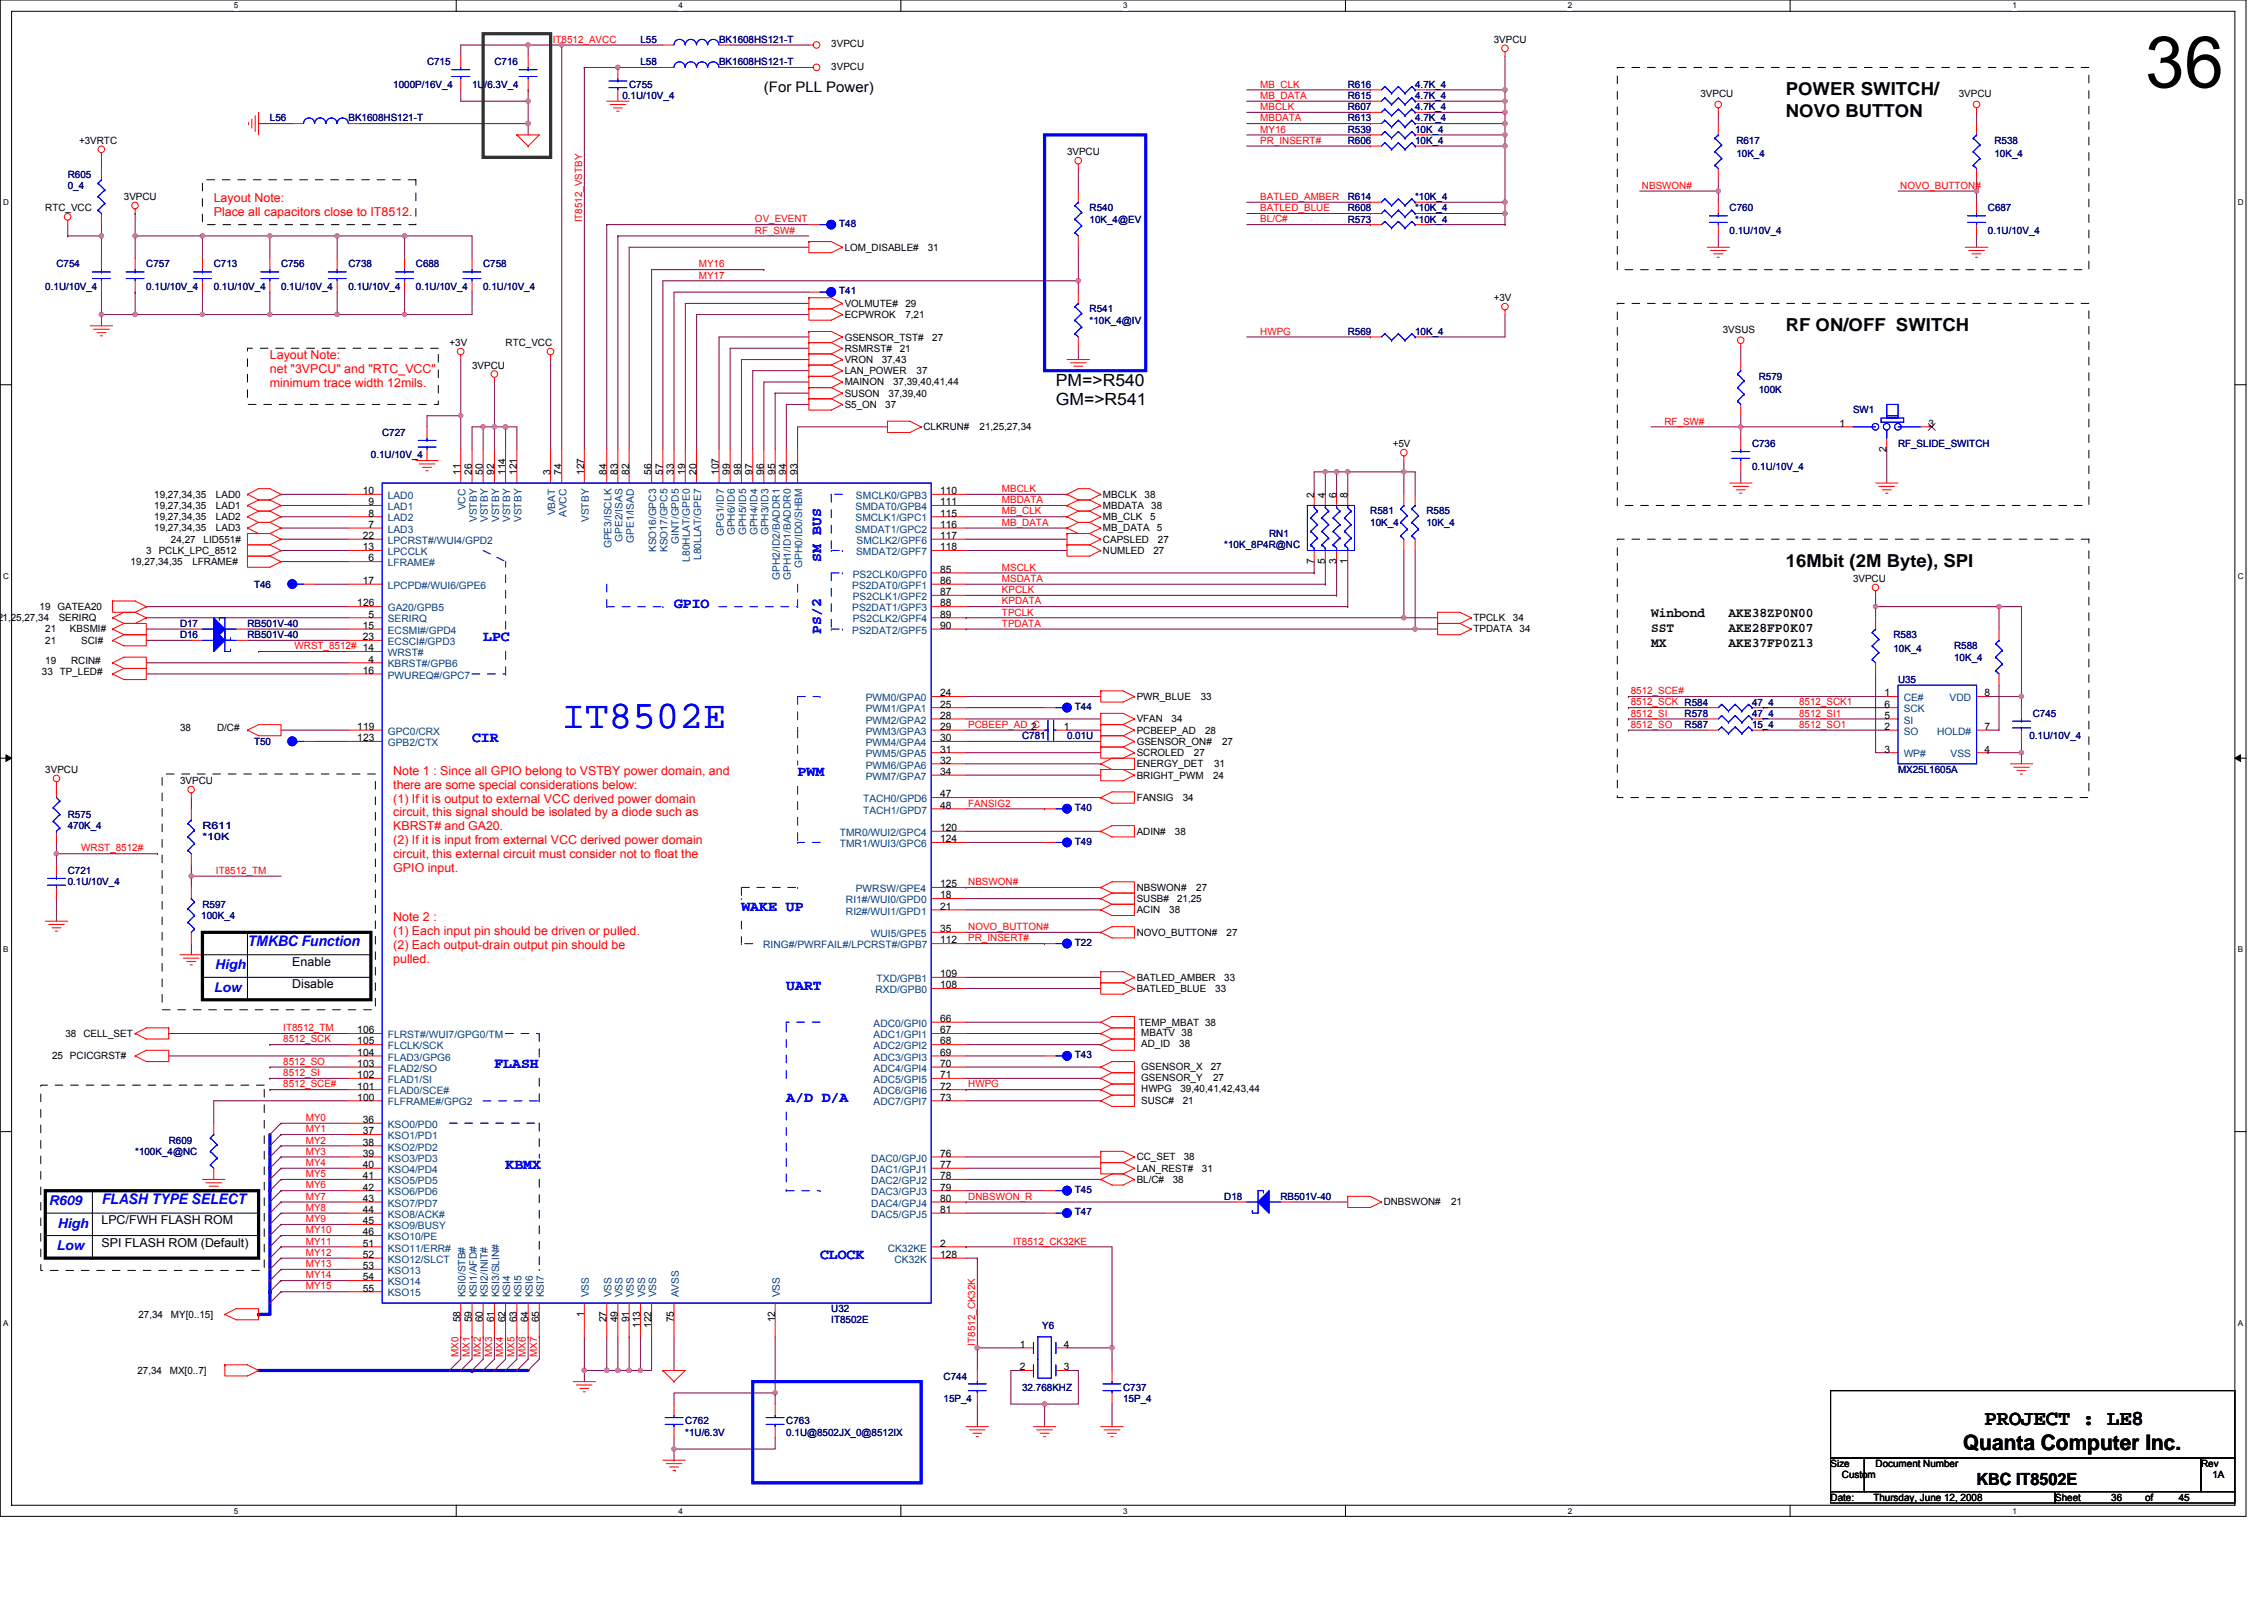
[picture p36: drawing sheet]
<svg xmlns="http://www.w3.org/2000/svg" width="297mm" height="210mm" viewBox="0 0 297 210" stroke-linecap="round" stroke-linejoin="round" font-family="sans-serif">
<defs><g id="words">
<text font-size="9.4" x="281.4" y="11.5">36</text>
<text font-size="5.1" fill="#00f" x="73.7" y="95.5">IT8502E</text>
<g font-size="2.8">
<text x="257.6" y="190.1">Quanta Computer Inc.</text>
<text x="260.4" y="186.9">PROJECT : LE8</text>
</g>
<g font-size="2.3">
<text x="234.3" y="12.5">POWER SWITCH/</text>
<text x="234.3" y="15.3">NOVO BUTTON</text>
<text x="234.3" y="43.4">RF ON/OFF SWITCH</text>
<text x="234.3" y="74.4">16Mbit (2M Byte), SPI</text>
</g>
<g font-size="2.2">
<text x="138.5" y="50.6">PM=&gt;R540</text>
<text x="138.5" y="53.1">GM=&gt;R541</text>
<text x="259.3" y="194.7">KBC IT8502E</text>
</g>
<text font-size="1.9" x="100.2" y="12">(For PLL Power)</text>
<g font-size="1.9" fill="#00f">
<text x="107.8" y="73.7" transform="rotate(-90 107.8 73.7)">SM BUS</text>
<text x="88.4" y="79.7">GPIO</text>
<text x="107.8" y="83.1" transform="rotate(-90 107.8 83.1)">PS/2</text>
<text x="63.4" y="84.1">LPC</text>
<text x="61.9" y="97.4">CIR</text>
<text x="104.6" y="101.8">PWM</text>
<text x="97.3" y="119.5">WAKE UP</text>
<text x="32.5" y="124">TMKBC Function</text>
<text x="103.2" y="129.8">UART</text>
<text x="64.9" y="140.1">FLASH</text>
<text x="103.2" y="144.5">A/D D/A</text>
<text x="66.3" y="153.4">KBMX</text>
<text x="13.3" y="157.9">FLASH TYPE SELECT</text>
<text x="107.6" y="165.1">CLOCK</text>
</g>
<g font-size="1.8">
<text x="216.6" y="81">Winbond</text>
<text x="216.6" y="82.9">SST</text>
<text x="226.8" y="81">AKE38ZP0N00</text>
<text x="226.8" y="82.9">AKE28FP0K07</text>
<text x="216.6" y="84.9">MX</text>
<text x="226.8" y="84.9">AKE37FP0Z13</text>
</g>
<g font-size="1.8" fill="#00f">
<text x="28" y="130.1">Low</text>
<text x="28.2" y="127.1">High</text>
<text x="6.4" y="158.1">R609</text>
<text x="7.6" y="161">High</text>
<text x="7.4" y="164">Low</text>
</g>
<g font-size="1.6" fill="#f00">
<text x="28" y="26.5">Layout Note:</text>
<text x="28" y="28.3">Place all capacitors close to IT8512.</text>
<text x="35.4" y="47.1">Layout Note:</text>
<text x="35.4" y="48.9">net &quot;3VPCU&quot; and &quot;RTC_VCC&quot;</text>
<text x="35.4" y="50.8">minimum trace width 12mils.</text>
<text x="51.6" y="101.6">Note 1 : Since all GPIO belong to VSTBY power domain, and</text>
<text x="51.6" y="103.4">there are some special considerations below:</text>
<text x="51.6" y="105.3">(1) If it is output to external VCC derived power domain</text>
<text x="51.6" y="107.1">circuit, this signal should be isolated by a diode such as</text>
<text x="51.6" y="108.9">KBRST# and GA20.</text>
<text x="51.6" y="110.7">(2) If it is input from external VCC derived power domain</text>
<text x="51.6" y="112.5">circuit, this external circuit must consider not to float the</text>
<text x="51.6" y="114.4">GPIO input.</text>
<text x="51.6" y="120.8">Note 2 :</text>
<text x="51.6" y="122.6">(1) Each input pin should be driven or pulled.</text>
<text x="51.6" y="124.4">(2) Each output-drain output pin should be</text>
<text x="51.6" y="126.2">pulled.</text>
</g>
<g font-size="1.6">
<text x="38.4" y="129.6">Disable</text>
<text x="38.4" y="126.7">Enable</text>
<text x="13.3" y="160.5">LPC/FWH FLASH ROM</text>
<text x="13.3" y="163.5">SPI FLASH ROM (Default)</text>
</g>
<g font-size="1.3" fill="#f00">
<text x="72.5" y="5.6">IT8512_AVCC</text>
<text x="165.4" y="11.5">MB_CLK</text>
<text x="165.4" y="15.9">MBDATA</text>
<text x="165.4" y="14.4">MBCLK</text>
<text x="165.4" y="17.4">MY16</text>
<text x="165.4" y="13">MB_DATA</text>
<text x="165.4" y="18.9">PR_INSERT#</text>
<text x="76.4" y="29.2" transform="rotate(-90 76.4 29.2)">IT8512_VSTBY</text>
<text x="99.1" y="29.2">OV_EVENT</text>
<text x="165.4" y="27.7">BATLED_BLUE</text>
<text x="165.4" y="26.2">BATLED_AMBER</text>
<text x="165.4" y="29.2">BL/C#</text>
<text x="215.4" y="24.8">NBSWON#</text>
<text x="249.3" y="24.8">NOVO_BUTTON#</text>
<text x="91.7" y="35.1">MY16</text>
<text x="99.1" y="30.6">RF_SW#</text>
<text x="91.7" y="36.5">MY17</text>
<text x="165.4" y="43.9">HWPG</text>
<text x="218.4" y="55.7">RF_SW#</text>
<text x="131.5" y="66">MBDATA</text>
<text x="131.5" y="64.5">MBCLK</text>
<text x="131.5" y="69">MB_DATA</text>
<text x="131.5" y="67.5">MB_CLK</text>
<text x="131.5" y="76.3">MSDATA</text>
<text x="131.5" y="74.8">MSCLK</text>
<text x="131.5" y="77.8">KPCLK</text>
<text x="131.5" y="79.3">KPDATA</text>
<text x="131.5" y="80.7">TPCLK</text>
<text x="131.5" y="82.2">TPDATA</text>
<text x="38.6" y="85.2">WRST_8512# 14</text>
<text x="127" y="95.5">PCBEEP_AD_C</text>
<text x="213.9" y="91.1">8512_SCE#</text>
<text x="213.9" y="95.5">8512_SO</text>
<text x="213.9" y="92.5">8512_SCK R584</text>
<text x="213.9" y="94">8512_SI</text>
<text x="236" y="94">8512_SI1</text>
<text x="236" y="95.5">8512_SO1</text>
<text x="236" y="92.5">8512_SCK1</text>
<text x="127" y="105.8">FANSIG2</text>
<text x="10.7" y="111.7">WRST_8512#</text>
<text x="28.3" y="114.6">IT8512_TM</text>
<text x="127" y="116.1">NBSWON#</text>
<text x="127" y="122">NOVO_BUTTON#</text>
<text x="127" y="123.5">PR_INSERT#</text>
<text x="37.2" y="135.3">IT8512_TM</text>
<text x="37.2" y="136.7">8512_SCK</text>
<text x="37.2" y="139.7">8512_SO</text>
<text x="37.2" y="141.1">8512_SI</text>
<text x="37.2" y="142.6">8512_SCE#</text>
<text x="127" y="142.6">HWPG</text>
<text x="40.1" y="148.5">MY1</text>
<text x="40.1" y="150">MY2</text>
<text x="40.1" y="147">MY0</text>
<text x="40.1" y="152.9">MY4</text>
<text x="40.1" y="154.4">MY5</text>
<text x="40.1" y="155.9">MY6</text>
<text x="40.1" y="151.4">MY3</text>
<text x="40.1" y="157.4">MY7</text>
<text x="40.1" y="158.8">MY8</text>
<text x="40.1" y="160.3">MY9</text>
<text x="40.1" y="161.8">MY10</text>
<text x="127" y="157.4">DNBSWON_R</text>
<text x="40.1" y="167.7">MY14</text>
<text x="40.1" y="163.2">MY11</text>
<text x="40.1" y="164.7">MY12</text>
<text x="40.1" y="166.2">MY13</text>
<text x="132.9" y="163.2">IT8512_CK32KE</text>
<text x="40.1" y="169.1">MY15</text>
<text x="60.2" y="178" transform="rotate(-90 60.2 178)">MX0</text>
<text x="61.6" y="178" transform="rotate(-90 61.6 178)">MX1</text>
<text x="63.1" y="178" transform="rotate(-90 63.1 178)">MX2</text>
<text x="64.6" y="178" transform="rotate(-90 64.6 178)">MX3</text>
<text x="66" y="178" transform="rotate(-90 66 178)">MX4</text>
<text x="67.5" y="178" transform="rotate(-90 67.5 178)">MX5</text>
<text x="69" y="178" transform="rotate(-90 69 178)">MX6</text>
<text x="70.5" y="178" transform="rotate(-90 70.5 178)">MX7</text>
<text x="127.9" y="176.5" transform="rotate(-90 127.9 176.5)">IT8512_CK32K</text>
</g>
<g font-size="1.3" fill="#000080">
<text x="84" y="5.6">L55</text>
<text x="94.3" y="5.6">BK1608HS121-T</text>
<text x="51.6" y="11.5">1000P/16V_4</text>
<text x="56" y="8.6">C715</text>
<text x="61.9" y="11.5">1U/6.3V_4</text>
<text x="64.9" y="8.6">C716</text>
<text x="82.5" y="11.5">C755</text>
<text x="84" y="8.6">L58</text>
<text x="94.3" y="8.6">BK1608HS121-T</text>
<text x="176.8" y="11.5">R616</text>
<text x="185.7" y="11.5">4.7K_4</text>
<text x="35.4" y="15.9">L56</text>
<text x="45.7" y="15.9">BK1608HS121-T</text>
<text x="81.7" y="13">0.1U/10V_4</text>
<text x="176.8" y="15.9">R613</text>
<text x="176.8" y="17.4">R539</text>
<text x="176.8" y="14.5">R607</text>
<text x="176.8" y="13">R615</text>
<text x="185.7" y="15.9">4.7K_4</text>
<text x="185.7" y="17.4">10K_4</text>
<text x="185.7" y="14.5">4.7K_4</text>
<text x="185.7" y="13">4.7K_4</text>
<text x="8.9" y="23.3">R605</text>
<text x="176.8" y="18.9">R606</text>
<text x="185.7" y="18.9">10K_4</text>
<text x="227.8" y="18.9">R617</text>
<text x="227.8" y="20.6">10K_4</text>
<text x="261.7" y="18.9">R538</text>
<text x="261.7" y="20.6">10K_4</text>
<text x="8.9" y="24.8">0_4</text>
<text x="110.1" y="29.8">T48</text>
<text x="143" y="27.7">R540</text>
<text x="143" y="29.2">10K_4@EV</text>
<text x="176.8" y="29.2">R573</text>
<text x="176.8" y="27.7">R608</text>
<text x="176.8" y="26.2">R614</text>
<text x="185.7" y="29.2">*10K_4</text>
<text x="185.7" y="27.7">*10K_4</text>
<text x="185.7" y="26.2">*10K_4</text>
<text x="226.9" y="27.7">C760</text>
<text x="260.8" y="27.7">C687</text>
<text x="7.4" y="35.1">C754</text>
<text x="19.2" y="35.1">C757</text>
<text x="28" y="35.1">C713</text>
<text x="36.9" y="35.1">C756</text>
<text x="45.7" y="35.1">C738</text>
<text x="54.6" y="35.1">C688</text>
<text x="63.4" y="35.1">C758</text>
<text x="226.9" y="30.6">0.1U/10V_4</text>
<text x="260.8" y="30.6">0.1U/10V_4</text>
<text x="5.9" y="38">0.1U/10V_4</text>
<text x="19.2" y="38">0.1U/10V_4</text>
<text x="28" y="38">0.1U/10V_4</text>
<text x="36.9" y="38">0.1U/10V_4</text>
<text x="45.7" y="38">0.1U/10V_4</text>
<text x="54.6" y="38">0.1U/10V_4</text>
<text x="63.4" y="38">0.1U/10V_4</text>
<text x="110.1" y="38.6">T41</text>
<text x="143" y="41">R541</text>
<text x="143" y="42.4">*10K_4@IV</text>
<text x="176.8" y="43.9">R569</text>
<text x="185.7" y="43.9">10K_4</text>
<text x="230.8" y="49.8">R579</text>
<text x="230.8" y="51.6">100K</text>
<text x="50.1" y="57.2">C727</text>
<text x="229.9" y="58.7">C736</text>
<text x="243.1" y="54.2">SW1</text>
<text x="249" y="58.7">RF_SLIDE_SWITCH</text>
<text x="48.7" y="60.1">0.1U/10V_4</text>
<text x="229.9" y="61.6">0.1U/10V_4</text>
<text x="160.6" y="71.9">*10K_8P4R@NC</text>
<text x="166.5" y="70.4">RN1</text>
<text x="179.8" y="67.5">R581</text>
<text x="179.8" y="69">10K_4</text>
<text x="187.2" y="67.5">R585</text>
<text x="187.2" y="69">10K_4</text>
<text x="33.3" y="77.1">T46</text>
<text x="23.6" y="83.7">D16</text>
<text x="23.6" y="82.2">D17</text>
<text x="32.5" y="83.7">RB501V-40</text>
<text x="32.5" y="82.2">RB501V-40</text>
<text x="248.4" y="83.7">R583</text>
<text x="248.4" y="85.5">10K_4</text>
<text x="249" y="89.6">U35</text>
<text x="256.4" y="85.2">R588</text>
<text x="256.4" y="86.6">10K_4</text>
<text x="141" y="93.1">T44</text>
<text x="221" y="94">R578</text>
<text x="221" y="95.5">R587</text>
<text x="229.9" y="94">47_4</text>
<text x="229.9" y="95.5">15_4</text>
<text x="229.9" y="92.5">47_4</text>
<text x="266.7" y="94">C745</text>
<text x="33.3" y="97.7">T50</text>
<text x="134.1" y="96.9">C781</text>
<text x="140" y="96.9">0.01U</text>
<text x="249" y="101.4">MX25L1605A</text>
<text x="266.3" y="96.9">0.1U/10V_4</text>
<text x="8.9" y="107.3">R575</text>
<text x="141" y="106.4">T40</text>
<text x="8.9" y="108.7">470K_4</text>
<text x="26.6" y="108.7">R611</text>
<text x="26.6" y="110.2">*10K</text>
<text x="141" y="110.8">T49</text>
<text x="8.9" y="114.6">C721</text>
<text x="8.9" y="116.1">0.1U/10V_4</text>
<text x="26.6" y="119">R597</text>
<text x="26.4" y="120.5">100K_4</text>
<text x="141" y="124.1">T22</text>
<text x="141" y="138.8">T43</text>
<text x="22.1" y="150">R609</text>
<text x="17.7" y="151.5">*100K_4@NC</text>
<text x="141" y="156.5">T45</text>
<text x="141" y="159.4">T47</text>
<text x="160.6" y="157.4">D18</text>
<text x="168" y="157.4">RB501V-40</text>
<text x="109.1" y="172.1">U32</text>
<text x="109.1" y="173.6">IT8502E</text>
<text x="136.8" y="174.3">Y6</text>
<text x="123.8" y="180.9">C744</text>
<text x="123.8" y="183.9">15P_4</text>
<text x="134.1" y="182.4">32.768KHZ</text>
<text x="147.4" y="182.4">C737</text>
<text x="147.4" y="183.9">15P_4</text>
<text x="89.9" y="186.8">C762</text>
<text x="89.9" y="188.3">*1U/6.3V</text>
<text x="103.2" y="186.8">C763</text>
<text x="103.2" y="188.3">0.1U@8502JX_0@8512IX</text>
</g>
<g font-size="1.3">
<text x="196" y="5.6">3VPCU</text>
<text x="109.1" y="6.2">3VPCU</text>
<text x="109.1" y="9.1">3VPCU</text>
<text x="223.1" y="12.7">3VPCU</text>
<text x="257" y="12.7">3VPCU</text>
<text x="10.4" y="18.9">+3VRTC</text>
<text x="140" y="20.3">3VPCU</text>
<text x="5.9" y="27.7">RTC_VCC</text>
<text x="16.3" y="26.2">3VPCU</text>
<text x="110.8" y="32.9">LOM_DISABLE#</text>
<text x="121.7" y="32.9">31</text>
<text x="110.8" y="40.2">VOLMUTE#</text>
<text x="110.8" y="41.7">ECPWROK</text>
<text x="118.8" y="40.2">29</text>
<text x="118.8" y="41.7">7,21</text>
<text x="196" y="39.5">+3V</text>
<text x="59" y="45.4">+3V</text>
<text x="66.3" y="45.4">RTC_VCC</text>
<text x="110.8" y="46.1">RSMRST#</text>
<text x="110.8" y="47.6">VRON</text>
<text x="110.8" y="44.7">GSENSOR_TST#</text>
<text x="115.7" y="47.6">37,43</text>
<text x="118" y="46.1">21</text>
<text x="122.3" y="44.7">27</text>
<text x="226" y="43.6">3VSUS</text>
<text x="61.9" y="48.3">3VPCU</text>
<text x="110.8" y="52">SUSON</text>
<text x="110.8" y="50.5">MAINON</text>
<text x="110.8" y="49.1">LAN_POWER</text>
<text x="110.8" y="53.5">S5_ON</text>
<text x="116.1" y="53.5">37</text>
<text x="116.6" y="52">37,39,40</text>
<text x="117.2" y="50.5">37,39,40,41,44</text>
<text x="120.3" y="49.1">37</text>
<text x="121.2" y="56.4">CLKRUN#</text>
<text x="128.5" y="56.4">21,25,27,34</text>
<text x="182.7" y="58.7">+5V</text>
<text x="241.3" y="56">1</text>
<text x="247.5" y="59.2" transform="rotate(-90 247.5 59.2)">2</text>
<text x="253" y="56">3</text>
<text x="20.2" y="65.3">19,27,34,35</text>
<text x="28.3" y="65.3">LAD0</text>
<text x="47.6" y="64.8">10</text>
<text x="60.4" y="62.3" transform="rotate(-90 60.4 62.3)">11</text>
<text x="61.9" y="62.3" transform="rotate(-90 61.9 62.3)">26</text>
<text x="63.4" y="62.3" transform="rotate(-90 63.4 62.3)">50</text>
<text x="64.9" y="62.3" transform="rotate(-90 64.9 62.3)">92</text>
<text x="66.3" y="62.3" transform="rotate(-90 66.3 62.3)">114</text>
<text x="67.8" y="62.3" transform="rotate(-90 67.8 62.3)">121</text>
<text x="72.2" y="62.3" transform="rotate(-90 72.2 62.3)">3</text>
<text x="73.7" y="62.3" transform="rotate(-90 73.7 62.3)">74</text>
<text x="76.6" y="62.3" transform="rotate(-90 76.6 62.3)">127</text>
<text x="79.6" y="62.3" transform="rotate(-90 79.6 62.3)">84</text>
<text x="81" y="62.3" transform="rotate(-90 81 62.3)">83</text>
<text x="82.5" y="62.3" transform="rotate(-90 82.5 62.3)">82</text>
<text x="85.5" y="62.3" transform="rotate(-90 85.5 62.3)">56</text>
<text x="86.9" y="62.3" transform="rotate(-90 86.9 62.3)">57</text>
<text x="88.4" y="62.3" transform="rotate(-90 88.4 62.3)">33</text>
<text x="89.9" y="62.3" transform="rotate(-90 89.9 62.3)">19</text>
<text x="91.4" y="62.3" transform="rotate(-90 91.4 62.3)">20</text>
<text x="94.3" y="62.3" transform="rotate(-90 94.3 62.3)">107</text>
<text x="95.8" y="62.3" transform="rotate(-90 95.8 62.3)">99</text>
<text x="97.3" y="62.3" transform="rotate(-90 97.3 62.3)">98</text>
<text x="98.7" y="62.3" transform="rotate(-90 98.7 62.3)">97</text>
<text x="100.2" y="62.3" transform="rotate(-90 100.2 62.3)">96</text>
<text x="101.7" y="62.3" transform="rotate(-90 101.7 62.3)">95</text>
<text x="103.1" y="62.3" transform="rotate(-90 103.1 62.3)">94</text>
<text x="104.6" y="62.3" transform="rotate(-90 104.6 62.3)">93</text>
<text x="123.4" y="64.8">110</text>
<text x="144.7" y="65.3">MBCLK</text>
<text x="150.2" y="65.3">38</text>
<text x="172.4" y="65.3" transform="rotate(-90 172.4 65.3)">2</text>
<text x="173.9" y="65.3" transform="rotate(-90 173.9 65.3)">4</text>
<text x="175.3" y="65.3" transform="rotate(-90 175.3 65.3)">6</text>
<text x="176.8" y="65.3" transform="rotate(-90 176.8 65.3)">8</text>
<text x="20.2" y="66.8">19,27,34,35</text>
<text x="20.2" y="68.2">19,27,34,35</text>
<text x="20.2" y="69.7">19,27,34,35</text>
<text x="22.4" y="71.2">24,27</text>
<text x="26.7" y="71.2">LID551#</text>
<text x="28.3" y="66.8">LAD1</text>
<text x="28.3" y="68.2">LAD2</text>
<text x="28.3" y="69.7">LAD3</text>
<text x="47.6" y="70.7">22</text>
<text x="48.4" y="66.3">9</text>
<text x="48.4" y="67.8">8</text>
<text x="48.4" y="69.2">7</text>
<text x="123.4" y="67.8">115</text>
<text x="123.4" y="66.3">111</text>
<text x="123.4" y="69.2">116</text>
<text x="123.4" y="70.7">117</text>
<text x="144.7" y="71.2">CAPSLED</text>
<text x="144.7" y="66.8">MBDATA</text>
<text x="144.7" y="69.7">MB_DATA</text>
<text x="144.7" y="68.2">MB_CLK</text>
<text x="150.9" y="68.2">5</text>
<text x="151" y="66.8">38</text>
<text x="151.8" y="69.7">5</text>
<text x="151.9" y="71.2">27</text>
<text x="17.1" y="74.1">19,27,34,35</text>
<text x="19.2" y="72.6">3 PCLK_LPC_8512</text>
<text x="25.2" y="74.1">LFRAME#</text>
<text x="47.6" y="72.2">13</text>
<text x="47.6" y="76.6">17</text>
<text x="48.4" y="73.6">6</text>
<text x="123.4" y="75.1">85</text>
<text x="123.4" y="76.6">86</text>
<text x="123.4" y="72.2">118</text>
<text x="144.7" y="72.6">NUMLED</text>
<text x="151.3" y="72.6">27</text>
<text x="172.4" y="74" transform="rotate(-90 172.4 74)">7</text>
<text x="173.9" y="74" transform="rotate(-90 173.9 74)">5</text>
<text x="175.3" y="74" transform="rotate(-90 175.3 74)">3</text>
<text x="176.8" y="74" transform="rotate(-90 176.8 74)">1</text>
<text x="243.1" y="76.3">3VPCU</text>
<text x="-.4" y="81.5">2</text>
<text x=".3" y="81.5">1,25,27,34</text>
<text x="5.2" y="80">19 GATEA20</text>
<text x="5.9" y="83">21</text>
<text x="7.7" y="81.5">SERIRQ</text>
<text x="9.2" y="83">KBSMI#</text>
<text x="46.9" y="79.5">126</text>
<text x="47.6" y="82.5">15</text>
<text x="47.6" y="84">23</text>
<text x="48.4" y="81">5</text>
<text x="123.4" y="78.1">87</text>
<text x="123.4" y="79.5">88</text>
<text x="123.4" y="81">89</text>
<text x="123.4" y="82.5">90</text>
<text x="193.3" y="83">TPDATA</text>
<text x="193.3" y="81.5">TPCLK</text>
<text x="198.5" y="81.5">34</text>
<text x="199.4" y="83">34</text>
<text x="5.5" y="88.6">33 TP_LED#</text>
<text x="5.9" y="84.4">21</text>
<text x="5.9" y="87.1">19</text>
<text x="9.3" y="87.1">RCIN#</text>
<text x="10.7" y="84.4">SCI#</text>
<text x="47.6" y="88.4">16</text>
<text x="48.4" y="86.9">4</text>
<text x="23.6" y="95.9">38</text>
<text x="28.5" y="95.9">D/C#</text>
<text x="46.9" y="95.7">119</text>
<text x="123.4" y="91.3">24</text>
<text x="123.4" y="92.8">25</text>
<text x="123.4" y="94.3">28</text>
<text x="123.4" y="95.7">29</text>
<text x="135.3" y="95.7">2</text>
<text x="139.6" y="95.7">1</text>
<text x="149.1" y="91.8">PWR_BLUE</text>
<text x="149.1" y="94.7">VFAN</text>
<text x="153.7" y="94.7">34</text>
<text x="157.5" y="91.8">33</text>
<text x="247.2" y="91.3">1</text>
<text x="247.2" y="92.8">6</text>
<text x="247.2" y="94.3">5</text>
<text x="247.2" y="95.7">2</text>
<text x="260.4" y="91.3">8</text>
<text x="260.4" y="95.7">7</text>
<text x="5.9" y="101.4">3VPCU</text>
<text x="46.9" y="97.2">123</text>
<text x="123.4" y="97.2">30</text>
<text x="123.4" y="98.7">31</text>
<text x="123.4" y="100.2">32</text>
<text x="123.4" y="101.6">34</text>
<text x="149.1" y="97.7">GSENSOR_ON#</text>
<text x="149.1" y="99.2">SCROLED</text>
<text x="149.1" y="100.6">ENERGY_DET</text>
<text x="149.1" y="96.2">PCBEEP_AD</text>
<text x="156.7" y="99.2">27</text>
<text x="158.1" y="96.2">28</text>
<text x="159.3" y="100.6">31</text>
<text x="160.3" y="97.7">27</text>
<text x="247.2" y="98.7">3</text>
<text x="260.4" y="98.7">4</text>
<text x="23.6" y="102.8">3VPCU</text>
<text x="123.4" y="104.6">47</text>
<text x="123.4" y="106.1">48</text>
<text x="149.1" y="105.1">FANSIG</text>
<text x="149.1" y="102.1">BRIGHT_PWM</text>
<text x="155.2" y="105.1">34</text>
<text x="159.1" y="102.1">24</text>
<text x="123.4" y="109">120</text>
<text x="123.4" y="110.5">124</text>
<text x="149.1" y="109.5">ADIN#</text>
<text x="154.2" y="109.5">38</text>
<text x="123.4" y="117.8">18</text>
<text x="123.4" y="119.3">21</text>
<text x="123.4" y="116.4">125</text>
<text x="149.1" y="119.8">ACIN</text>
<text x="149.1" y="118.3">SUSB#</text>
<text x="149.1" y="116.8">NBSWON#</text>
<text x="153.4" y="119.8">38</text>
<text x="154.4" y="118.3">21,25</text>
<text x="156.9" y="116.8">27</text>
<text x="123.4" y="123.7">112</text>
<text x="123.4" y="122.3">35</text>
<text x="149.1" y="122.7">NOVO_BUTTON#</text>
<text x="160.9" y="122.7">27</text>
<text x="123.4" y="129.6">108</text>
<text x="123.4" y="128.2">109</text>
<text x="149.1" y="130.1">BATLED_BLUE</text>
<text x="149.1" y="128.6">BATLED_AMBER</text>
<text x="159.4" y="130.1">33</text>
<text x="160.6" y="128.6">33</text>
<text x="8.6" y="136">38 CELL_SET</text>
<text x="46.9" y="135.5">106</text>
<text x="46.9" y="137">105</text>
<text x="123.4" y="134">66</text>
<text x="123.4" y="135.5">67</text>
<text x="123.4" y="137">68</text>
<text x="149.4" y="134.5">TEMP_MBAT 38</text>
<text x="149.7" y="135.8">MBATV 38</text>
<text x="149.7" y="137.3">AD_ID</text>
<text x="154.7" y="137.3">38</text>
<text x="6.8" y="138.9">25 PCICGRST#</text>
<text x="46.9" y="138.5">104</text>
<text x="46.9" y="139.9">103</text>
<text x="46.9" y="141.4">102</text>
<text x="46.9" y="142.9">101</text>
<text x="123.4" y="138.5">69</text>
<text x="123.4" y="139.9">70</text>
<text x="123.4" y="141.4">71</text>
<text x="123.4" y="142.9">72</text>
<text x="149.7" y="143.2">HWPG</text>
<text x="149.7" y="140.3">GSENSOR_X</text>
<text x="149.7" y="141.7">GSENSOR_Y</text>
<text x="154.9" y="143.2">39,40,41,42,43,44</text>
<text x="158.9" y="140.3">27</text>
<text x="159.1" y="141.7">27</text>
<text x="46.9" y="144.4">100</text>
<text x="47.6" y="147.3">36</text>
<text x="47.6" y="148.8">37</text>
<text x="123.4" y="144.4">73</text>
<text x="149.7" y="144.8">SUSC#</text>
<text x="155.2" y="144.8">21</text>
<text x="47.6" y="150.3">38</text>
<text x="47.6" y="151.7">39</text>
<text x="47.6" y="153.2">40</text>
<text x="47.6" y="154.7">41</text>
<text x="123.4" y="154.7">78</text>
<text x="123.4" y="153.2">77</text>
<text x="123.4" y="151.7">76</text>
<text x="149.1" y="152.2">CC_SET</text>
<text x="149.1" y="155.2">BL/C#</text>
<text x="149.1" y="153.7">LAN_REST#</text>
<text x="153.9" y="155.2">38</text>
<text x="155.3" y="152.2">38</text>
<text x="157.7" y="153.7">31</text>
<text x="47.6" y="156.1">42</text>
<text x="47.6" y="157.6">43</text>
<text x="47.6" y="159.1">44</text>
<text x="47.6" y="160.6">45</text>
<text x="123.4" y="156.1">79</text>
<text x="123.4" y="159.1">81</text>
<text x="123.4" y="157.6">80</text>
<text x="181.5" y="158.1">DNBSWON#</text>
<text x="190.4" y="158.1">21</text>
<text x="47.6" y="162">46</text>
<text x="47.6" y="163.5">51</text>
<text x="47.6" y="165">52</text>
<text x="47.6" y="166.5">53</text>
<text x="47.6" y="167.9">54</text>
<text x="123.4" y="163.5">2</text>
<text x="123.4" y="165">128</text>
<text x="18.2" y="172.8">27,34</text>
<text x="22.4" y="172.8">MY[0..15]</text>
<text x="47.6" y="169.4">55</text>
<text x="60.4" y="173.4" transform="rotate(-90 60.4 173.4)">58</text>
<text x="61.9" y="173.4" transform="rotate(-90 61.9 173.4)">59</text>
<text x="63.4" y="173.4" transform="rotate(-90 63.4 173.4)">60</text>
<text x="64.9" y="173.4" transform="rotate(-90 64.9 173.4)">61</text>
<text x="66.3" y="173.4" transform="rotate(-90 66.3 173.4)">62</text>
<text x="67.8" y="173.4" transform="rotate(-90 67.8 173.4)">63</text>
<text x="69.3" y="173.4" transform="rotate(-90 69.3 173.4)">64</text>
<text x="70.7" y="173.4" transform="rotate(-90 70.7 173.4)">65</text>
<text x="76.6" y="172.7" transform="rotate(-90 76.6 172.7)">1</text>
<text x="79.6" y="173.4" transform="rotate(-90 79.6 173.4)">27</text>
<text x="81" y="173.4" transform="rotate(-90 81 173.4)">49</text>
<text x="82.5" y="173.4" transform="rotate(-90 82.5 173.4)">91</text>
<text x="88.4" y="173.4" transform="rotate(-90 88.4 173.4)">75</text>
<text x="101.7" y="173.4" transform="rotate(-90 101.7 173.4)">12</text>
<text x="84" y="174.2" transform="rotate(-90 84 174.2)">113</text>
<text x="85.5" y="174.2" transform="rotate(-90 85.5 174.2)">122</text>
<text x="133.8" y="176.8">1</text>
<text x="133.8" y="179.7">2</text>
<text x="139.6" y="176.8">4</text>
<text x="139.6" y="179.7">3</text>
<text x="18" y="180.2">27,34</text>
<text x="22.3" y="180.2">MX[0..7]</text>
<text x="240.2" y="192.4">Size</text>
<text x="240.2" y="196.8">Date:</text>
<text x="241.7" y="193.9">Custom</text>
<text x="245.8" y="196.8">Thursday, June 12, 2008</text>
<text x="246.1" y="192.4">Document Number</text>
<text x="269.6" y="196.8">Sheet</text>
<text x="277" y="196.8">36</text>
<text x="281.4" y="196.8">of</text>
<text x="285.9" y="196.8">45</text>
<text x="288.8" y="192.4">Rev</text>
<text x="290.3" y="193.9">1A</text>
</g>
<g font-size="1.3" fill="#004080">
<text x="50.9" y="65.4">LAD0</text>
<text x="112.3" y="65.4">SMCLK0/GPB3</text>
<text x="50.9" y="66.9">LAD1</text>
<text x="50.9" y="68.4">LAD2</text>
<text x="50.9" y="69.9">LAD3</text>
<text x="50.9" y="71.3">LPCRST#/WUI4/GPD2</text>
<text x="61.1" y="66.9" transform="rotate(-90 61.1 66.9)">VCC</text>
<text x="62.5" y="68.5" transform="rotate(-90 62.5 68.5)">VSTBY</text>
<text x="64" y="68.5" transform="rotate(-90 64 68.5)">VSTBY</text>
<text x="65.5" y="68.5" transform="rotate(-90 65.5 68.5)">VSTBY</text>
<text x="66.9" y="68.5" transform="rotate(-90 66.9 68.5)">VSTBY</text>
<text x="68.4" y="68.5" transform="rotate(-90 68.4 68.5)">VSTBY</text>
<text x="72.9" y="67.6" transform="rotate(-90 72.9 67.6)">VBAT</text>
<text x="74.3" y="67.8" transform="rotate(-90 74.3 67.8)">AVCC</text>
<text x="77.3" y="68.5" transform="rotate(-90 77.3 68.5)">VSTBY</text>
<text x="80.2" y="71.9" transform="rotate(-90 80.2 71.9)">GPE3/ISCLK</text>
<text x="81.7" y="71.1" transform="rotate(-90 81.7 71.1)">GPE2/ISAS</text>
<text x="83.2" y="71.2" transform="rotate(-90 83.2 71.2)">GPE1/ISAD</text>
<text x="89" y="71.3" transform="rotate(-90 89 71.3)">GINT/GPD5</text>
<text x="95" y="70.3" transform="rotate(-90 95 70.3)">GPG1/ID7</text>
<text x="96.4" y="70.2" transform="rotate(-90 96.4 70.2)">GPH6/ID6</text>
<text x="97.9" y="70.2" transform="rotate(-90 97.9 70.2)">GPH5/ID5</text>
<text x="99.4" y="70.2" transform="rotate(-90 99.4 70.2)">GPH4/ID4</text>
<text x="100.8" y="70.2" transform="rotate(-90 100.8 70.2)">GPH3/ID3</text>
<text x="112.2" y="69.9">SMDAT1/GPC2</text>
<text x="112.2" y="68.4">SMCLK1/GPC1</text>
<text x="112.2" y="66.9">SMDAT0/GPB4</text>
<text x="112.4" y="71.3">SMCLK2/GPF6</text>
<text x="50.9" y="72.8">LPCCLK</text>
<text x="50.9" y="74.3">LFRAME#</text>
<text x="50.9" y="77.2">LPCPD#/WUI6/GPE6</text>
<text x="86.1" y="72.4" transform="rotate(-90 86.1 72.4)">KSO16/GPC3</text>
<text x="87.6" y="72.4" transform="rotate(-90 87.6 72.4)">KSO17/GPC5</text>
<text x="90.5" y="73.7" transform="rotate(-90 90.5 73.7)">L80HLAT/GPE0</text>
<text x="92" y="73.4" transform="rotate(-90 92 73.4)">L80LLAT/GPE7</text>
<text x="102.3" y="76" transform="rotate(-90 102.3 76)">GPH2/ID2/BADDR1</text>
<text x="103.8" y="76" transform="rotate(-90 103.8 76)">GPH1/ID1/BADDR0</text>
<text x="105.3" y="74.5" transform="rotate(-90 105.3 74.5)">GPH0/ID0/SHBM</text>
<text x="111.8" y="77.2">PS2DAT0/GPF1</text>
<text x="111.9" y="75.8">PS2CLK0/GPF0</text>
<text x="112.3" y="72.8">SMDAT2/GPF7</text>
<text x="50.9" y="81.6">SERIRQ</text>
<text x="50.9" y="83.1">ECSMI#/GPD4</text>
<text x="50.9" y="80.2">GA20/GPB5</text>
<text x="111.8" y="80.2">PS2DAT1/GPF3</text>
<text x="111.8" y="83.1">PS2DAT2/GPF5</text>
<text x="111.9" y="78.7">PS2CLK1/GPF2</text>
<text x="111.9" y="81.6">PS2CLK2/GPF4</text>
<text x="50.9" y="86.1">WRST#</text>
<text x="50.9" y="84.6">ECSCI#/GPD3</text>
<text x="50.9" y="87.5">KBRST#/GPB6</text>
<text x="50.9" y="89">PWUREQ#/GPC7</text>
<text x="113.6" y="92">PWM0/GPA0</text>
<text x="113.6" y="93.4">PWM1/GPA1</text>
<text x="113.6" y="94.9">PWM2/GPA2</text>
<text x="249.8" y="92">CE#</text>
<text x="249.8" y="93.4">SCK</text>
<text x="249.8" y="94.9">SI</text>
<text x="255.8" y="92">VDD</text>
<text x="50.9" y="97.9">GPB2/CTX</text>
<text x="50.9" y="96.4">GPC0/CRX</text>
<text x="113.6" y="96.4">PWM3/GPA3</text>
<text x="113.6" y="97.9">PWM4/GPA4</text>
<text x="113.6" y="99.3">PWM5/GPA5</text>
<text x="113.6" y="100.8">PWM6/GPA6</text>
<text x="249.8" y="96.4">SO</text>
<text x="249.8" y="99.3">WP#</text>
<text x="254.2" y="96.4">HOLD#</text>
<text x="255.9" y="99.3">VSS</text>
<text x="113.2" y="105.2">TACH0/GPD6</text>
<text x="113.2" y="106.7">TACH1/GPD7</text>
<text x="113.6" y="102.3">PWM7/GPA7</text>
<text x="110.2" y="109.6">TMR0/WUI2/GPC4</text>
<text x="110.2" y="111.1">TMR1/WUI3/GPC6</text>
<text x="111" y="118.5">RI1#/WUI0/GPD0</text>
<text x="111" y="120">RI2#/WUI1/GPD1</text>
<text x="112.3" y="117">PWRSW/GPE4</text>
<text x="100.1" y="124.4">RING#/PWRFAIL#/LPCRST#/GPB7</text>
<text x="114.3" y="122.9">WUI5/GPE5</text>
<text x="114.9" y="130.3">RXD/GPB0</text>
<text x="115" y="128.8">TXD/GPB1</text>
<text x="50.9" y="136.2">FLRST#/WUI7/GPG0/TM</text>
<text x="50.9" y="137.6">FLCLK/SCK</text>
<text x="114.6" y="134.7">ADC0/GPI0</text>
<text x="114.6" y="136.2">ADC1/GPI1</text>
<text x="114.6" y="137.6">ADC2/GPI2</text>
<text x="50.9" y="139.1">FLAD3/GPG6</text>
<text x="50.9" y="140.6">FLAD2/SO</text>
<text x="50.9" y="142">FLAD1/SI</text>
<text x="50.9" y="143.5">FLAD0/SCE#</text>
<text x="114.6" y="139.1">ADC3/GPI3</text>
<text x="114.6" y="140.6">ADC4/GPI4</text>
<text x="114.6" y="142">ADC5/GPI5</text>
<text x="114.6" y="143.5">ADC6/GPI6</text>
<text x="50.9" y="145">FLFRAME#/GPG2</text>
<text x="50.9" y="147.9">KSO0/PD0</text>
<text x="50.9" y="149.4">KSO1/PD1</text>
<text x="114.6" y="145">ADC7/GPI7</text>
<text x="50.9" y="150.9">KSO2/PD2</text>
<text x="50.9" y="152.4">KSO3/PD3</text>
<text x="50.9" y="153.8">KSO4/PD4</text>
<text x="50.9" y="155.3">KSO5/PD5</text>
<text x="114.3" y="155.3">DAC2/GPJ2</text>
<text x="114.3" y="153.8">DAC1/GPJ1</text>
<text x="114.3" y="152.4">DAC0/GPJ0</text>
<text x="50.9" y="156.8">KSO6/PD6</text>
<text x="50.9" y="158.3">KSO7/PD7</text>
<text x="50.9" y="159.7">KSO8/ACK#</text>
<text x="50.9" y="161.2">KSO9/BUSY</text>
<text x="114.3" y="156.8">DAC3/GPJ3</text>
<text x="114.3" y="159.7">DAC5/GPJ5</text>
<text x="114.3" y="158.3">DAC4/GPJ4</text>
<text x="50.9" y="162.7">KSO10/PE</text>
<text x="50.9" y="164.1">KSO11/ERR#</text>
<text x="50.9" y="165.6">KSO12/SLCT</text>
<text x="50.9" y="167.1">KSO13</text>
<text x="116.5" y="164.1">CK32KE</text>
<text x="117.4" y="165.6">CK32K</text>
<text x="50.9" y="168.6">KSO14</text>
<text x="50.9" y="170">KSO15</text>
<text x="61.1" y="170.2" transform="rotate(-90 61.1 170.2)">KSI0/STB#</text>
<text x="62.5" y="170.2" transform="rotate(-90 62.5 170.2)">KSI1/AFD#</text>
<text x="64" y="170.2" transform="rotate(-90 64 170.2)">KSI2/INIT#</text>
<text x="65.5" y="170.2" transform="rotate(-90 65.5 170.2)">KSI3/SLIN#</text>
<text x="66.9" y="170.2" transform="rotate(-90 66.9 170.2)">KSI4</text>
<text x="68.4" y="170.2" transform="rotate(-90 68.4 170.2)">KSI5</text>
<text x="69.9" y="170.2" transform="rotate(-90 69.9 170.2)">KSI6</text>
<text x="71.4" y="170.2" transform="rotate(-90 71.4 170.2)">KSI7</text>
<text x="77.3" y="170.2" transform="rotate(-90 77.3 170.2)">VSS</text>
<text x="80.2" y="170.2" transform="rotate(-90 80.2 170.2)">VSS</text>
<text x="81.7" y="170.2" transform="rotate(-90 81.7 170.2)">VSS</text>
<text x="83.2" y="170.2" transform="rotate(-90 83.2 170.2)">VSS</text>
<text x="84.6" y="170.2" transform="rotate(-90 84.6 170.2)">VSS</text>
<text x="86.1" y="170.2" transform="rotate(-90 86.1 170.2)">VSS</text>
<text x="89" y="170.2" transform="rotate(-90 89 170.2)">AVSS</text>
<text x="102.3" y="170.2" transform="rotate(-90 102.3 170.2)">VSS</text>
</g>
<g font-size="1.1">
<text x="30.7" y="1.1">5</text>
<text x="89" y="1.1">4</text>
<text x="147.4" y="1.1">3</text>
<text x="205.7" y="1.1">2</text>
<text x="264" y="1.1">1</text>
<text x=".4" y="26.9">D</text>
<text x="293.6" y="26.9">D</text>
<text x=".4" y="75.9">C</text>
<text x="293.6" y="75.9">C</text>
<text x=".4" y="124.9">B</text>
<text x="293.6" y="124.9">B</text>
<text x=".4" y="173.9">A</text>
<text x="293.6" y="173.9">A</text>
<text x="30.7" y="198.5">5</text>
<text x="89" y="198.5">4</text>
<text x="147.4" y="198.5">3</text>
<text x="205.7" y="198.5">2</text>
<text x="264" y="198.5">1</text>
</g>
</g></defs>
<path d="M0 0h294.7v198.9h-294.7zM1.5 1.5h291.7v195.9h-291.7z" fill="none" stroke="#000" stroke-width=".13"/>
<g fill="#fff">
<path d="M30.7 .1h.6v1.2h-.6z"/>
<path d="M30.7 197.6h.6v1.2h-.6z"/>
</g>
<path d="M59.9 0v1.5M59.9 197.4v1.5" fill="none" stroke="#000" stroke-width=".13"/>
<g fill="#fff">
<path d="M89 .1h.6v1.2h-.6z"/>
<path d="M89 197.6h.6v1.2h-.6z"/>
</g>
<path d="M118.2 0v1.5M118.2 197.4v1.5" fill="none" stroke="#000" stroke-width=".13"/>
<g fill="#fff">
<path d="M147.4 .1h.5v1.2h-.5z"/>
<path d="M147.4 197.6h.5v1.2h-.5z"/>
</g>
<path d="M176.5 0v1.5M176.5 197.4v1.5" fill="none" stroke="#000" stroke-width=".13"/>
<g fill="#fff">
<path d="M205.7 .1h.6v1.2h-.6z"/>
<path d="M205.7 197.6h.6v1.2h-.6z"/>
</g>
<path d="M234.9 0v1.5M234.9 197.4v1.5" fill="none" stroke="#000" stroke-width=".13"/>
<g fill="#fff">
<path d="M264 .1h.6v1.2h-.6z"/>
<path d="M264 197.6h.6v1.2h-.6z"/>
<path d="M.4 26h.8v1.2h-.8z"/>
<path d="M293.6 26h.7v1.2h-.7z"/>
<path d="M.4 75h.8v1.1h-.8z"/>
<path d="M293.6 75h.7v1.1h-.7z"/>
</g>
<path d="M0 50.5h1.5M293.2 50.5h1.5" fill="none" stroke="#000" stroke-width=".13"/>
<g fill="#fff">
<path d="M.4 123.9h.7v1.2h-.7z"/>
<path d="M293.6 123.9h.7v1.2h-.7z"/>
</g>
<path d="M0 99.4h1.5M293.2 99.4h1.5" fill="none" stroke="#000" stroke-width=".13"/>
<path d="M.8 99l.7 .4-.7 .5zM293.2 99.4l.8-.4v.9z" fill="#000" stroke="#000" stroke-width=".13"/>
<g fill="#fff">
<path d="M.4 172.9h.7v1.2h-.7z"/>
<path d="M293.6 172.9h.7v1.2h-.7z"/>
</g>
<g fill="none" stroke="#000" stroke-width=".13">
<path d="M26.6 128.2h22.1M26.6 125.2h22.1M32.5 122.3v8.8M48.7 128.2h.1M48.7 125.2h.1M0 148.4h1.5M5.9 159.1h28M12.1 156.2v8.8M293.2 148.4h1.5M5.9 162.1h28M12.1 165h.1M33.9 162.1h.1"/>
<path d="M240.2 191.2h4.4v4.4h-4.4zM240.2 195.6h29.4v1.5h-29.4zM240.2 182.4h53v8.8h-53zM244.6 191.2h44.2v4.4h-44.2zM269.6 195.6h23.6v1.5h-23.6zM288.8 191.2h4.4v4.4h-4.4z"/>
</g>
<g fill="none" stroke="#800040" stroke-width=".13">
<path d="M33.9 16.2h4.5M47.2 16.2h22.1M60.4 11.8v1.5h8.9M69.3 11.8h.1M69.3 5.9v1.5M69.3 5.9h-8.9v1.5M69.3 5.9h.1M69.3 16.2v1.5M69.3 16.2h.1M69.3 13.3v2.9M69.3 11.8v1.5M69.3 5.9h17.7"/>
<path d="M73.7 5.9h.1M73.7 5.9v53M76.7 8.8h.1M76.7 8.8h4.4M76.7 8.8v50.1M81.1 8.8h.1M81.1 8.8h5.9M95.8 8.8h10.3M95.8 5.9h10.3M163.6 11.8h16.2M163.6 16.2h16.2M163.6 14.7h16.2"/>
<path d="M163.6 19.2h16.2M163.6 17.7h16.2M163.6 13.3h16.2M179.8 11.8h.1M179.8 16.2h.1M179.8 14.7h.1M179.8 19.2h.1M179.8 17.7h.1M179.8 13.3h.1M187.2 19.2h10.3M187.2 17.7h10.3M187.2 11.8h10.3"/>
<path d="M187.2 13.3h10.3M187.2 16.2h10.3v1.5M187.2 14.7h10.3M197.5 14.7h.1M197.5 11.8h.1M197.5 17.7h.1M197.5 17.7v1.5M197.5 13.3h.1M197.5 16.2h.1M197.5 7.4v8.8M197.5 19.2v10.3M225.4 14.7v1.5"/>
<path d="M259.3 14.7v1.5M8.9 29.5v1.4M8.9 30.9h.1M8.9 30.9h4.4M13.3 38.3v3M13.3 20.6v1.5M13.3 29.5v1.4M13.3 30.9v3M17.7 28h.1M17.7 38.3h.1M17.7 30.9v3M17.7 30.9h8.9"/>
<path d="M17.7 28v2.9M17.7 38.3v3M26.6 30.9h.1M26.6 30.9h35.3v3M26.6 38.3v3M26.6 30.9v3M35.4 38.3v3M35.4 30.9v3M35.4 30.9h.1M44.2 30.9h.1M44.2 38.3v3M44.2 30.9v3"/>
<path d="M53.1 38.3v3M53.1 30.9h.1M53.1 30.9v3M61.9 38.3v3h-8.8M79.6 29.5h.1M79.6 29.5v29.4M79.6 29.5h26.5M81.1 30.9v28M81.1 30.9h.1M81.1 30.9h25M100.2 35.4h-14.7v23.5M100.2 35.4h.1"/>
<path d="M106.1 38.3h-17.7v20.6M106.1 39.8h-16.2v19.1M106.1 32.4h-23.6v26.5M141.5 36.8h.1M141.5 36.8h-54.5v22.1M141.5 22.1v3M141.5 32.4v5.9M163.6 29.5h16.2M163.6 28h16.2M163.6 26.5h16.2M179.8 28h.1M179.8 26.5h.1"/>
<path d="M179.8 29.5h.1M187.2 28h10.3M187.2 26.5h10.3M187.2 29.5h10.3M197.5 28h.1M197.5 29.5h.1M197.5 26.5h.1M215.1 25.1h10.3M225.4 23.6v1.5M225.4 25.1h.1M225.4 30.9v1.5M225.4 25.1v1.4"/>
<path d="M249 25.1h10.3M259.3 23.6v1.5M259.3 30.9v1.5M259.3 25.1v1.4M259.3 25.1h.1M13.3 41.3h.1M13.3 41.3v1.4M13.3 41.3h4.4M17.7 41.3h8.9M26.6 41.3h.1M26.6 41.3h8.8M35.4 41.3h8.8"/>
<path d="M44.2 41.3h.1M44.2 41.3h8.9M60.4 47.2v7.3M60.4 54.5h-4.4v1.5M60.4 54.5h.1M60.4 54.5v4.4M63.4 56h-1.5v2.9M63.4 56h.1M63.4 56v2.9M63.4 56h4.4v2.9M64.9 50.1v5.9M64.9 56v2.9"/>
<path d="M64.9 56h.1M66.3 56h.1M66.3 56v2.9M72.2 47.2v11.7M101.7 51.6h.1M101.7 51.6v7.3M101.7 51.6h4.4M106.1 45.7h-10.3v13.2M106.1 50.1h-5.9v8.8M106.1 47.2h-8.8v11.7M106.1 48.6h-7.3v10.3M106.1 44.2h-11.8v14.7"/>
<path d="M106.1 53h-2.9v5.9M106.1 41.3h-14.7v17.6M116.4 56h-11.8v2.9M141.5 45.7v1.5M163.6 44.2h16.2M179.8 44.2h.1M197.5 41.3v2.9h-10.3M216.6 56h11.8M228.4 56h.1M228.4 56v1.5M228.4 56h13.3M228.4 45.7v1.5"/>
<path d="M228.4 54.5v1.5M247.5 58.9v4.5M19.2 79.6h26.5M36.9 66.3h8.8M36.9 70.7h8.8M36.9 73.7h8.8M36.9 67.8h8.8M36.9 69.3h8.8M36.9 72.2h8.8M36.9 64.8h8.8M41.3 76.6h4.4M126.7 72.2h13.3"/>
<path d="M126.7 70.7h13.3M126.7 76.6h47.2M126.7 75.1h45.7M126.7 79.6h50.1M126.7 78.1h48.7M126.7 66.3h13.3M126.7 64.8h13.3M126.7 69.3h13.3M126.7 67.8h13.3M140 66.3h.1M140 64.8h.1M140 69.3h.1"/>
<path d="M140 67.8h.1M172.4 75.1h.1M172.4 73.7v1.4M173.9 76.6h.1M173.9 73.7v2.9M173.9 61.9h1.5M173.9 61.9h-1.5v2.9M173.9 64.8h.1M173.9 61.9v2.9M175.4 64.8h.1M175.4 73.7v4.4M175.4 61.9h1.4"/>
<path d="M175.4 78.1h.1M175.4 61.9v2.9M176.8 64.8h.1M176.8 79.6h.1M176.8 61.9h7.4M176.8 73.7v5.9M176.8 61.9v2.9M184.2 72.2v8.8M184.2 60.4v1.5M184.2 61.9h1.5v2.9M184.2 61.9h.1M184.2 61.9v2.9"/>
<path d="M185.7 72.2v10.3M228.4 61.9v1.5M246.1 79.6h.1M246.1 79.6v1.4M246.1 78.1v1.5M246.1 79.6h16.2M262.3 79.6h2.9v11.8M262.3 79.6v2.9M19.2 81h26.5M19.2 86.9h26.5M19.2 82.5h5.9M19.2 84h5.9"/>
<path d="M19.2 88.4h26.5M32.5 82.5h13.2M32.5 84h13.2M33.9 85.4h.1M33.9 85.4h11.8M36.9 95.8h8.8M41.3 97.2h4.4M126.7 92.8h10.4M126.7 94.3h17.7M126.7 98.7h17.7M126.7 91.4h17.7M126.7 81h.1"/>
<path d="M126.7 82.5h.1M126.7 97.2h17.7M126.7 81h61.9M126.7 95.8h8.9M126.7 82.5h61.9M135.6 95.8h.1M140 95.8h4.4M144.4 95.8h.1M184.2 81h.1M185.7 82.5h.1M213.7 91.4h.1M213.7 95.8h.1"/>
<path d="M213.7 92.8h.1M213.7 94.3h.1M213.7 95.8h10.3M213.7 91.4h33.8M213.7 94.3h10.3M213.7 92.8h10.3M231.3 94.3h.1M231.3 95.8h.1M231.3 92.8h.1M231.3 95.8h16.2M231.3 94.3h16.2M231.3 92.8h16.2"/>
<path d="M246.1 88.4v10.3h1.4M260.8 98.7h.1M260.8 91.4h4.4M260.8 98.7h4.4M262.3 89.9v5.9h-1.5M265.2 98.7v1.5M265.2 97.2v1.5M265.2 91.4h.1M265.2 91.4v1.4M7.4 117.9v2.9M7.4 110.5v1.5M7.4 112v1.5"/>
<path d="M7.4 112h13.3M20.7 112h.1M25.1 104.6v1.5M25.1 113.5v1.4M25.1 114.9h.1M25.1 114.9v1.5M25.1 114.9h11.8M126.7 119.3h17.7M126.7 100.2h17.7M126.7 117.9h17.7M126.7 101.7h17.7M126.7 104.6h17.7"/>
<path d="M126.7 116.4h.1M126.7 110.5h10.4M126.7 109h17.7M126.7 116.4h17.7M126.7 106.1h10.4M137.1 106.1h.1M22.1 138.5h23.6M22.1 135.6h.1M22.1 135.6h23.6M25.1 123.8v1.4M35.4 140h.1M35.4 137h.1"/>
<path d="M35.4 140h10.3M35.4 137h10.3M126.7 138.5h10.4M126.7 134.1h17.7M126.7 135.6h17.7M126.7 137h17.7M126.7 140h17.7M126.7 129.6h17.7M126.7 128.2h17.7M126.7 122.3h17.7M126.7 123.8h10.4M137.1 123.8h.1"/>
<path d="M144.4 122.3h.1M35.4 141.4h.1M35.4 142.9h.1M35.4 148.8h.1M35.4 159.1h.1M35.4 157.6h.1M35.4 156.2h.1M35.4 154.7h.1M35.4 153.2h.1M35.4 151.7h.1M35.4 150.3h.1M35.4 142.9h10.3"/>
<path d="M35.4 141.4h10.3M36.9 157.6h.1M36.9 148.8h.1M36.9 150.3h.1M36.9 153.2h.1M36.9 159.1h.1M36.9 147.3h.1M36.9 154.7h.1M36.9 156.2h.1M36.9 151.7h.1M36.9 157.6h8.8M36.9 148.8h8.8"/>
<path d="M36.9 150.3h8.8M36.9 153.2h8.8M36.9 159.1h8.8M36.9 147.3h8.8M36.9 154.7h8.8M36.9 156.2h8.8M36.9 151.7h8.8M36.9 147.3l-1.5 1.5M36.9 159.1l-1.5 1.5M36.9 157.6l-1.5 1.5M36.9 156.2l-1.5 1.4M36.9 154.7l-1.5 1.5"/>
<path d="M36.9 153.2l-1.5 1.5M36.9 151.7l-1.5 1.5M36.9 150.3l-1.5 1.4M36.9 148.8l-1.5 1.5M45.7 144.4h-17.7v2.9M126.7 141.4h17.7M126.7 157.6h.1M126.7 153.2h17.7M126.7 142.9h.1M126.7 154.7h17.7M126.7 144.4h17.7M126.7 159.1h10.4"/>
<path d="M126.7 151.7h17.7M126.7 156.2h10.4M126.7 157.6h35.4M126.7 142.9h17.7M169.5 157.6h7.3M35.4 163.5h.1M35.4 162.1h.1M35.4 160.6h.1M35.4 170.9h.1M35.4 169.4h.1M35.4 168h.1M35.4 166.5h.1"/>
<path d="M35.4 165h.1M36.9 168h.1M36.9 169.4h.1M36.9 163.5h.1M36.9 160.6h.1M36.9 162.1h.1M36.9 165h.1M36.9 166.5h.1M36.9 168h8.8M36.9 169.4h8.8M36.9 163.5h8.8M36.9 160.6h8.8"/>
<path d="M36.9 162.1h8.8M36.9 165h8.8M36.9 166.5h8.8M36.9 162.1l-1.5 1.4M36.9 160.6l-1.5 1.5M36.9 169.4l-1.5 1.5M36.9 168l-1.5 1.4M36.9 166.5l-1.5 1.5M36.9 165l-1.5 1.5M36.9 163.5l-1.5 1.5M59 179.7h.1M60.4 175.3h.1"/>
<path d="M60.4 179.7h.1M60.4 175.3v3l-1.4 1.4M61.9 175.3h.1M61.9 179.7h.1M61.9 175.3v3l-1.5 1.4M63.4 175.3h.1M63.4 179.7h.1M63.4 175.3v3l-1.5 1.4M64.9 175.3h.1M64.9 179.7h.1M64.9 175.3v3l-1.5 1.4M66.3 175.3h.1"/>
<path d="M66.3 179.7h.1M66.3 175.3v3l-1.4 1.4M67.8 175.3h.1M67.8 179.7h.1M67.8 175.3v3l-1.5 1.4M69.3 175.3h.1M69.3 179.7h.1M69.3 175.3v3l-1.5 1.4M70.8 175.3h.1M70.8 175.3v3l-1.5 1.4M76.7 179.7h.1M76.7 175.3v4.4"/>
<path d="M76.7 179.7v1.5M76.7 179.7h5.8M79.6 179.7h.1M79.6 175.3v4.4M81.1 179.7h.1M81.1 175.3v4.4M82.5 175.3h.1M82.5 179.7h1.5M82.5 175.3v4.4M84 175.3h.1M84 175.3v4.4M85.5 175.3v4.4h-1.5"/>
<path d="M88.4 175.3v4.4M101.7 175.3v7.4M126.7 165h1.5M126.7 163.5h.1M126.7 163.5h19.2v13.3M128.2 165h.1M128.2 176.8h.1M128.2 176.8v2.9M128.2 165v11.8M128.2 176.8h5.9M134.1 179.7h-1.5v4.4h4.5M140 179.7h1.5v4.4h-4.4"/>
<path d="M140 176.8h5.9M145.9 176.8h.1M145.9 176.8v2.9M88.4 188.6v1.5M88.4 190.1h.1M88.4 191.5h.1M88.4 190.1v1.4M101.7 182.7h.1M101.7 182.7h-13.3v1.4M101.7 182.7v1.4M101.7 188.6v1.5h-13.3M128.2 184.1v3"/>
<path d="M137.1 184.1h.1M137.1 184.1v3M145.9 184.1v3"/>
</g>
<g fill="#f0f" stroke="#f0f" stroke-width=".13">
<circle cx="175.4" cy="61.9" r=".29"/>
<circle cx="26.6" cy="30.9" r=".29"/>
<circle cx="17.7" cy="30.9" r=".29"/>
<circle cx="69.3" cy="13.3" r=".29"/>
<circle cx="81.1" cy="179.7" r=".29"/>
<circle cx="79.6" cy="179.7" r=".29"/>
<circle cx="73.7" cy="5.9" r=".29"/>
<circle cx="76.7" cy="179.7" r=".29"/>
<circle cx="13.3" cy="41.2" r=".29"/>
<circle cx="176.8" cy="61.9" r=".29"/>
<circle cx="66.3" cy="56" r=".29"/>
<circle cx="141.5" cy="36.8" r=".29"/>
<circle cx="17.7" cy="41.2" r=".29"/>
<circle cx="60.4" cy="54.5" r=".29"/>
<circle cx="44.2" cy="30.9" r=".29"/>
<circle cx="184.2" cy="61.9" r=".29"/>
<circle cx="25.1" cy="114.9" r=".29"/>
<circle cx="82.5" cy="179.7" r=".29"/>
<circle cx="128.2" cy="176.8" r=".29"/>
<circle cx="145.9" cy="176.8" r=".29"/>
<circle cx="184.2" cy="81" r=".29"/>
<circle cx="84" cy="179.7" r=".29"/>
<circle cx="69.3" cy="5.9" r=".29"/>
<circle cx="185.7" cy="82.5" r=".29"/>
<circle cx="53.1" cy="41.2" r=".29"/>
<circle cx="44.2" cy="41.2" r=".29"/>
<circle cx="197.4" cy="14.7" r=".29"/>
<circle cx="173.9" cy="61.9" r=".29"/>
<circle cx="13.3" cy="30.9" r=".29"/>
<circle cx="81.1" cy="8.8" r=".29"/>
<circle cx="35.4" cy="41.2" r=".29"/>
<circle cx="26.6" cy="41.2" r=".29"/>
<circle cx="137" cy="184.1" r=".29"/>
<circle cx="63.4" cy="56" r=".29"/>
<circle cx="7.4" cy="112" r=".29"/>
<circle cx="265.2" cy="98.7" r=".29"/>
<circle cx="225.4" cy="25" r=".29"/>
<circle cx="262.3" cy="79.6" r=".29"/>
<circle cx="246.1" cy="79.6" r=".29"/>
<circle cx="53.1" cy="30.9" r=".29"/>
<circle cx="197.4" cy="11.8" r=".29"/>
<circle cx="197.4" cy="17.7" r=".29"/>
<circle cx="35.4" cy="30.9" r=".29"/>
<circle cx="265.2" cy="91.3" r=".29"/>
<circle cx="64.9" cy="56" r=".29"/>
<circle cx="259.3" cy="25" r=".29"/>
<circle cx="197.4" cy="26.5" r=".29"/>
<circle cx="197.4" cy="28" r=".29"/>
<circle cx="228.4" cy="56" r=".29"/>
<circle cx="197.4" cy="19.1" r=".29"/>
<circle cx="197.4" cy="13.3" r=".29"/>
<circle cx="197.4" cy="16.2" r=".29"/>
<circle cx="69.3" cy="16.2" r=".29"/>
<circle cx="101.7" cy="182.7" r=".29"/>
<circle cx="88.4" cy="190" r=".29"/>
</g>
<path d="M137.1 17.7h13.2v30.9h-13.2zM35.4 148.8v20.6M33.9 172.4h.1M33.9 179.7h28M35.4 169.4h.1M35.4 169.4v3h-1.5M61.9 179.7h7.4M61.9 179.7h.1M98.8 181.2h22.1v13.3h-22.1z" fill="none" stroke="#00f" stroke-width=".42"/>
<g fill="none" stroke="#f00" stroke-width=".13">
<path d="M32.6 16.1v.3M33 15.6v1.2M33.5 15.2v2.1M33.9 14.7v3M38.4 16.2h1.4M45.7 16.2h1.5M60.4 7.4v1.4M60.4 10.3v1.5M67.8 17.7h3l-1.5 1.5M67.8 17.7h.1M67.8 17.7l1.5 1.5M69.3 19.2h.1"/>
<path d="M69.3 7.4v1.4M69.3 10.3v1.5M79.6 13.3h2.9M80 13.7h2.1M80.5 14.2h1.2M80.9 14.6h.3M81.1 8.8v1.5M81.1 11.8v1.5M87 8.8h1.4M87 5.9h1.4M94.3 8.8h1.5M94.3 5.9h1.5"/>
<path d="M106.1 5.9h.6M106.1 8.8h.6M179.8 16.2h1.4M179.8 19.2h1.4M179.8 17.7h1.4M179.8 11.8h1.4M179.8 14.7h1.4M179.8 13.3h1.4M185.7 16.2h1.5M185.7 19.2h1.5M185.7 17.7h1.5M185.7 11.8h1.5"/>
<path d="M185.7 14.7h1.5M185.7 13.3h1.5M197.5 6.8v.6M225.4 14.2v.5M225.4 16.2v1.5M259.3 14.2v.5M259.3 16.2v1.5M8.9 28.9v.6M13.3 20v.6M13.3 22.1v1.5M13.3 28v1.5M13.3 33.9v1.5"/>
<path d="M13.3 36.8v1.5M17.7 27.4v.6M17.7 33.9v1.5M17.7 36.8v1.5M26.6 33.9v1.5M26.6 36.8v1.5M35.4 33.9v1.5M35.4 36.8v1.5M44.2 33.9v1.5M44.2 36.8v1.5M53.1 33.9v1.5M53.1 36.8v1.5"/>
<path d="M61.9 33.9v1.5M61.9 36.8v1.5M106.1 39.1h3l1.4 .7M106.1 39.1v1.4h3M106.1 39.1h.1M106.1 31.7h3l1.4 .7M106.1 31.7v1.4h3l1.4-.7M106.1 31.7h.1M106.1 38.3h1.5M106.1 29.5h1.5M110.5 39.8h.1M110.5 32.4h.1"/>
<path d="M110.5 39.8l-1.4 .7M141.5 21.5v.6M141.5 25.1v1.4M141.5 30.9v1.5M141.5 38.3v1.5M179.8 29.5h1.4M179.8 28h1.4M179.8 26.5h1.4M185.7 29.5h1.5M185.7 28h1.5M185.7 26.5h1.5M224 32.4h2.9"/>
<path d="M224.4 32.9h2.1M224.8 33.3h1.2M225.3 33.7h.3M225.4 22.1v1.5M225.4 26.5v1.5M225.4 29.5v1.4M257.8 32.4h3M258.3 32.9h2.1M258.7 33.3h1.2M259.2 33.7h.3M259.3 22.1v1.5M259.3 26.5v1.5"/>
<path d="M259.3 29.5v1.4M11.8 42.7h3M12.3 43.2h2M12.7 43.6h1.2M13.2 44h.3M56 56v1.5M56 58.9v1.5M60.4 46.6v.6M60.4 58.9v4.5M61.9 58.9v4.5M63.4 58.9v4.5M64.9 49.5v.6"/>
<path d="M64.9 58.9v4.5M66.3 58.9v4.5M67.8 58.9v4.5M72.2 46.6v.6M72.2 58.9v4.5M73.7 58.9v4.5M76.7 58.9v4.5M79.6 58.9v4.5M81.1 58.9v4.5M82.5 58.9v4.5M85.5 58.9v4.5M87 58.9v4.5"/>
<path d="M88.4 58.9v4.5M89.9 58.9v4.5M91.4 58.9v4.5M94.3 58.9v4.5M95.8 58.9v4.5M97.3 58.9v4.5M98.8 58.9v4.5M100.2 58.9v4.5M101.7 58.9v4.5M103.2 58.9v4.5M104.6 58.9v4.5M106.1 44.9h3"/>
<path d="M106.1 44.9v1.5h3M106.1 44.9h.1M106.1 46.4h3M106.1 46.4v1.5h3M106.1 46.4h.1M106.1 50.8h3M106.1 50.8v1.5h3M106.1 50.8h.1M106.1 49.4h3M106.1 49.4v1.4h3M106.1 49.4h.1M106.1 47.9h3"/>
<path d="M106.1 47.9v1.5h3M106.1 47.9h.1M106.1 40.5h3M106.1 40.5v1.5h3l1.4-.7M106.1 40.5h.1M106.1 52.3h3M106.1 52.3v1.5h3l1.4-.8M106.1 52.3h.1M106.1 43.5h3l1.4 .7M106.1 43.5v1.4h3M106.1 43.5h.1M109.1 44.9l1.4 .8"/>
<path d="M109.1 46.4l1.4 .8M109.1 50.8l1.4 .8M109.1 49.4l1.4 .7M109.1 47.9l1.4 .7M109.1 40.5l1.4 .8M109.1 52.3l1.4 .7M110.5 45.7h.1M110.5 47.2h.1M110.5 51.6h.1M110.5 50.1h.1M110.5 48.6h.1M110.5 41.3h.1"/>
<path d="M110.5 53h.1M110.5 44.2h.1M110.5 45.7l-1.4 .7M110.5 47.2l-1.4 .7M110.5 51.6l-1.4 .7M110.5 50.1l-1.4 .7M110.5 48.6l-1.4 .8M110.5 44.2l-1.4 .7M116.4 55.2h3l1.5 .8M116.4 55.2v1.5h3l1.5-.7M116.4 55.2h.1M120.9 56h.1"/>
<path d="M140 47.2h3M140.4 47.6h2.1M140.9 48h1.2M141.3 48.5h.3M141.5 44.2v1.5M179.8 44.2h1.4M184.2 59.8v.6M185.7 44.2h1.5M197.5 40.7v.6M228.4 45.1v.6M228.4 47.2v1.4M228.4 53v1.5"/>
<path d="M228.4 57.5v1.4M241.7 56h1.4M247.5 57.5v1.4M252 56h1.4M14.8 78.8h2.9l1.5 .8M14.8 78.8v1.5h2.9M14.8 78.8h.1M19.2 79.6h.1M19.2 79.6l-1.5 .7M32.5 66.3h.1M32.5 70h2.9M32.5 70v1.5h2.9"/>
<path d="M32.5 70h.1M32.5 72.9h2.9M32.5 72.9v1.5h2.9l1.5-.7M32.5 72.9h.1M32.5 67.8h.1M32.5 71.5h2.9M32.5 71.5v1.4h2.9M32.5 71.5h.1M32.5 69.3l1.4 .7h1.5M32.5 69.3h.1M32.5 64.8l1.4-.7h1.5l1.5 .7M32.5 64.8h.1"/>
<path d="M32.5 66.3l1.4 .7M32.5 67.8l1.4 .7M32.5 64.8l1.4 .8M33.9 65.6h1.5M33.9 67h1.5M33.9 68.5h1.5M33.9 65.6l-1.4 .7M33.9 67l-1.4 .8M33.9 68.5l-1.4 .8M35.4 65.6l1.5 .7M35.4 70l1.5 .7M35.4 72.9l1.5 .8"/>
<path d="M35.4 67l1.5 .8M35.4 71.5l1.5 .7M35.4 68.5l1.5 .8M36.9 66.3h.1M36.9 70.7h.1M36.9 73.7h.1M36.9 67.8h.1M36.9 72.2h.1M36.9 69.3h.1M36.9 64.8h.1M36.9 66.3l-1.5 .7M36.9 70.7l-1.5 .8"/>
<path d="M36.9 67.8l-1.5 .7M36.9 72.2l-1.5 .7M36.9 69.3l-1.5 .7M36.9 64.8l-1.5 .8M39.8 76.6h1.5M45.7 76.6h4.4M45.7 72.2h4.4M45.7 64.8h4.4M45.7 66.3h4.4M45.7 67.8h4.4M45.7 69.3h4.4M45.7 73.7h4.4"/>
<path d="M45.7 79.6h4.4M45.7 70.7h4.4M54.6 60.4h2.9M55 60.9h2.1M55.4 61.3h1.2M55.9 61.7h.3M122.3 76.6h4.4M122.3 72.2h4.4M122.3 64.8h4.4M122.3 66.3h4.4M122.3 67.8h4.4M122.3 69.3h4.4"/>
<path d="M122.3 79.6h4.4M122.3 75.1h4.4M122.3 78.1h4.4M122.3 70.7h4.4M140 70h3M140 70v1.5h3M140 70h.1M140 71.5h3M140 71.5v1.4h3l1.4-.7M140 71.5h.1M140 66.3h.1M140 64.8l1.5-.7h1.5l1.4 .7"/>
<path d="M140 64.8h.1M140 69.3l1.5 .7h1.5M140 69.3h.1M140 67.8h.1M140 66.3l1.5 .7M140 64.8l1.5 .8M140 67.8l1.5 .7M141.5 65.6h1.5M141.5 67h1.5M141.5 68.5h1.5M141.5 65.6l-1.5 .7M141.5 68.5l-1.5 .8"/>
<path d="M141.5 67l-1.5 .8M143 70l1.4 .7M143 71.5l1.4 .7M143 65.6l1.4 .7M143 68.5l1.4 .8M143 67l1.4 .8M144.4 70.7h.1M144.4 72.2h.1M144.4 66.3h.1M144.4 64.8h.1M144.4 69.3h.1M144.4 67.8h.1"/>
<path d="M144.4 70.7l-1.4 .8M144.4 66.3l-1.4 .7M144.4 64.8l-1.4 .8M144.4 69.3l-1.4 .7M144.4 67.8l-1.4 .7M172.4 64.8v1.5M172.4 72.2v1.5M173.9 64.8v1.5M173.9 72.2v1.5M175.4 64.8v1.5M175.4 72.2v1.5M176.8 64.8v1.5"/>
<path d="M176.8 72.2v1.5M184.2 64.8v1.5M184.2 70.7v1.5M185.7 64.8v1.5M185.7 70.7v1.5M226.9 63.4h3M227.4 63.8h2M227.8 64.2h1.2M228.2 64.7h.3M228.4 60.4v1.5M246.1 77.5v.6M246.1 63.4h2.9"/>
<path d="M246.5 63.8h2.1M246.9 64.2h1.2M247.4 64.7h.3M14.8 84h.1M14.8 86.9l1.5-.7h2.9v1.5h-2.9M14.8 86.9h.1M14.8 81h.1M14.8 82.5h.1M14.8 88.4h.1M14.8 86.9l1.5 .8M14.8 81l1.5 .8M14.8 82.5l1.5 .7"/>
<path d="M16.3 83.2h2.9v1.5h-2.9l-1.5-.7M16.3 81.8h2.9v1.4h-2.9M16.3 87.7h2.9v1.4h-2.9l-1.5-.7M16.3 83.2l-1.5 .8M16.3 81.8l-1.5 .7M16.3 87.7l-1.5 .7M17.7 80.3h-1.4l-1.5 .7M17.7 80.3l1.5 .7M19.2 81h.1M19.2 81l-1.5 .8h-1.4M25.1 84h1.5M25.1 82.5h1.5"/>
<path d="M31 84h1.5M31 82.5h1.5M32.5 95.8l1.4-.8h3v1.5h-3zM32.5 95.8h.1M39.8 97.2h1.5M45.7 84h4.4M45.7 95.8h4.4M45.7 85.4h4.4M45.7 81h4.4M45.7 82.5h4.4M45.7 86.9h4.4M45.7 97.2h4.4"/>
<path d="M45.7 88.4h4.4M122.3 94.3h4.4M122.3 95.8h4.4M122.3 91.4h4.4M122.3 92.8h4.4M122.3 98.7h4.4M122.3 81h4.4M122.3 82.5h4.4M122.3 97.2h4.4M135.6 95.8h1.5M137.1 92.8h1.4M138.5 95.8h1.5"/>
<path d="M144.4 90.6h3l1.4 .8M144.4 90.6v1.5h3l1.4-.7M144.4 90.6h.1M144.4 93.6h3l1.4 .7M144.4 93.6v1.4h3M144.4 93.6h.1M144.4 96.5h3M144.4 96.5v1.5h3M144.4 96.5h.1M144.4 98h3M144.4 98v1.4h3l1.4-.7M144.4 98h.1"/>
<path d="M144.4 95h3M144.4 95v1.5h3M144.4 95h.1M147.4 96.5l1.4 .7M147.4 98l1.4 .7M147.4 95l1.4 .8M148.8 91.4h.1M148.8 94.3h.1M148.8 97.2h.1M148.8 98.7h.1M148.8 95.8h.1M148.8 94.3l-1.4 .7"/>
<path d="M148.8 97.2l-1.4 .8M148.8 95.8l-1.4 .7M188.6 81.8h3M188.6 81.8v1.4h3l1.4-.7M188.6 81.8h.1M188.6 80.3h3l1.4 .7M188.6 80.3v1.5h3M188.6 80.3h.1M191.6 81.8l1.4 .7M193 82.5h.1M193 81h.1M193 81l-1.4 .8"/>
<path d="M224 94.3h1.4M224 95.8h1.4M224 92.8h1.4M229.9 94.3h1.4M229.9 95.8h1.4M229.9 92.8h1.4M246.1 81v1.5M246.1 86.9v1.5M247.5 94.3h1.5M247.5 95.8h1.5M247.5 91.4h1.5M247.5 92.8h1.5"/>
<path d="M247.5 98.7h1.5M259.3 95.8h1.5M259.3 91.4h1.5M259.3 98.7h1.5M262.3 82.5v1.5M262.3 88.4v1.5M265.2 92.8v1.5M265.2 95.8v1.4M7.4 102.6v2M7.4 109v1.5M7.4 113.5v1.4M7.4 116.4v1.5"/>
<path d="M25.1 104v.6M25.1 106.1v1.4M25.1 112v1.5M25.1 116.4v1.5M122.3 110.5h4.4M122.3 109h4.4M122.3 116.4h4.4M122.3 117.9h4.4M122.3 119.3h4.4M122.3 104.6h4.4M122.3 106.1h4.4M122.3 100.2h4.4"/>
<path d="M122.3 101.7h4.4M137.1 110.5h1.4M137.1 106.1h1.4M144.4 104.6l1.5-.7h2.9v1.4h-2.9zM144.4 104.6h.1M144.4 119.3h.1M144.4 100.9h3l1.4 .8M144.4 100.9v1.5h3l1.4-.7M144.4 100.9h.1M144.4 117.9h.1M144.4 116.4l1.5-.7h2.9v1.4h-2.9M144.4 116.4h.1"/>
<path d="M144.4 109l1.5-.7h2.9v1.5h-2.9zM144.4 109h.1M144.4 100.2l1.5-.8h2.9v1.5h-2.9zM144.4 100.2h.1M144.4 117.9l1.5 .7M144.4 116.4l1.5 .7M145.9 118.6h2.9v1.5h-2.9l-1.5-.8M145.9 117.1h2.9v1.5h-2.9M145.9 118.6l-1.5 .7M145.9 117.1l-1.5 .8M148.8 101.7h.1M263.8 100.2h2.9"/>
<path d="M264.2 100.6h2.1M264.6 101.1h1.2M265.1 101.5h.3M5.9 120.8h3M6.4 121.2h2M6.8 121.7h1.2M7.3 122.1h.3M17.7 135.6h.1M17.7 138.5l1.5-.7h2.9v1.4h-2.9zM17.7 138.5h.1M22.1 134.8h-2.9l-1.5 .8M22.1 134.8v1.5h-2.9l-1.5-.7"/>
<path d="M22.1 134.8h.1M23.6 125.2h3M24.1 125.7h2M24.5 126.1h1.2M25 126.6h.2M25.1 122.3v1.5M45.7 135.6h4.4M45.7 137h4.4M45.7 138.5h4.4M45.7 140h4.4M122.3 123.8h4.4M122.3 135.6h4.4"/>
<path d="M122.3 137h4.4M122.3 138.5h4.4M122.3 140h4.4M122.3 122.3h4.4M122.3 128.2h4.4M122.3 129.6h4.4M122.3 134.1h4.4M137.1 123.8h1.4M137.1 138.5h1.4M144.4 134.1l1.5-.8h2.9v1.5h-2.9M144.4 134.1h.1M144.4 135.6h.1"/>
<path d="M144.4 128.9h3M144.4 128.9v1.5h3l1.4-.8M144.4 128.9h.1M144.4 127.4h3l1.4 .8M144.4 127.4v1.5h3M144.4 127.4h.1M144.4 140l1.5-.8h2.9v1.5h-2.9M144.4 140h.1M144.4 122.3l1.5-.8h2.9v1.5h-2.9zM144.4 122.3h.1M144.4 137h.1M144.4 134.1l1.5 .7"/>
<path d="M144.4 135.6l1.5 .7M144.4 140l1.5 .7M145.9 134.8h2.9v1.5h-2.9M145.9 136.3h2.9v1.5h-2.9l-1.5-.8M145.9 134.8l-1.5 .8M145.9 136.3l-1.5 .7M147.4 128.9l1.4 .7M148.8 129.6h.1M148.8 128.2h.1M148.8 128.2l-1.4 .7M26.6 154.7h2.9M27 155.1h2.1"/>
<path d="M27.4 155.6h1.2M27.9 156h.3M28 147.3v1.5M28 153.2v1.5M45.7 141.4h4.4M45.7 142.9h4.4M45.7 144.4h4.4M45.7 147.3h4.4M45.7 148.8h4.4M45.7 150.3h4.4M45.7 151.7h4.4M45.7 153.2h4.4"/>
<path d="M45.7 154.7h4.4M45.7 156.2h4.4M45.7 157.6h4.4M45.7 159.1h4.4M122.3 141.4h4.4M122.3 142.9h4.4M122.3 144.4h4.4M122.3 151.7h4.4M122.3 153.2h4.4M122.3 154.7h4.4M122.3 156.2h4.4M122.3 157.6h4.4"/>
<path d="M122.3 159.1h4.4M137.1 156.2h1.4M137.1 159.1h1.4M144.4 151h3l1.4 .7M144.4 151v1.5h3M144.4 151h.1M144.4 154.7l1.5 .7h1.5l1.4-.7M144.4 154.7h.1M144.4 142.9h.1M144.4 144.4h.1M144.4 141.4h.1M144.4 152.5h3"/>
<path d="M144.4 152.5v1.5h3M144.4 152.5h.1M144.4 142.9l1.5 .7M144.4 141.4l1.5 .8M145.9 142.2h2.9v1.4h-2.9M145.9 143.6h2.9v1.5h-2.9l-1.5-.7M145.9 140.7h2.9v1.5h-2.9M145.9 142.2l-1.5 .7M145.9 143.6l-1.5 .8M145.9 140.7l-1.5 .7M147.4 154h-1.5l-1.5 .7M147.4 154l1.4 .7"/>
<path d="M147.4 152.5l1.4 .7M148.8 151.7h.1M148.8 154.7h.1M148.8 153.2h.1M148.8 151.7l-1.4 .8M148.8 153.2l-1.4 .8M162.1 157.6h1.5M168 157.6h1.5M176.8 156.9h3l1.4 .7M176.8 156.9v1.5h3l1.4-.8M176.8 156.9h.1M181.2 157.6h.1"/>
<path d="M29.5 172.4l1.5-.8h2.9v1.5h-2.9zM29.5 172.4h.1M29.5 179h3l1.4 .7M29.5 179v1.5h3l1.4-.8M29.5 179h.1M33.9 179.7h.1M45.7 160.6h4.4M45.7 162.1h4.4M45.7 163.5h4.4M45.7 165h4.4M45.7 166.5h4.4M45.7 168h4.4"/>
<path d="M45.7 169.4h4.4M60.4 170.9v4.4M61.9 170.9v4.4M63.4 170.9v4.4M64.9 170.9v4.4M66.3 170.9v4.4M67.8 170.9v4.4M69.3 170.9v4.4M70.8 170.9v4.4M76.7 170.9v4.4M79.6 170.9v4.4M81.1 170.9v4.4"/>
<path d="M82.5 170.9v4.4M84 170.9v4.4M85.5 170.9v4.4M87 179.7h2.9l-1.5 1.5M87 179.7h.1M87 179.7l1.4 1.5M88.4 170.9v4.4M101.7 170.9v4.4M122.3 163.5h4.4M122.3 165h4.4M128.2 179.7v1.5M134.1 176.8h1.5"/>
<path d="M134.1 179.7h1.5M138.5 176.8h1.5M138.5 179.7h1.5M145.9 179.7v1.5M75.2 181.2h2.9M75.6 181.7h2.1M76.1 182.1h1.1M76.5 182.5h.3M87 191.5h2.9M87.4 192h2.1M87.9 192.4h1.1M88.3 192.8h.3"/>
<path d="M88.4 181.2h.1M88.4 184.1v1.5M88.4 187.1v1.5M88.6 192.8h.1M101.7 184.1v1.5M101.7 187.1v1.5M126.7 187.1h3M127.2 187.5h2M127.6 188h1.2M128.1 188.4h.3M128.2 182.7v1.4M135.6 187.1h2.9"/>
<path d="M136 187.5h2.1M136.5 188h1.1M136.9 188.4h.3M144.4 187.1h3M144.9 187.5h2M145.3 188h1.2M145.8 188.4h.2M145.9 182.7v1.4"/>
<circle cx="13.3" cy="19.6" r=".43"/>
<circle cx="107.1" cy="5.9" r=".43"/>
<circle cx="107.1" cy="8.8" r=".43"/>
<circle cx="197.4" cy="6.3" r=".43"/>
<circle cx="225.4" cy="13.7" r=".43"/>
<circle cx="259.3" cy="13.7" r=".43"/>
<circle cx="8.9" cy="28.4" r=".43"/>
<circle cx="17.7" cy="27" r=".43"/>
<circle cx="141.5" cy="21.1" r=".43"/>
<circle cx="60.4" cy="46.1" r=".43"/>
<circle cx="64.9" cy="49.1" r=".43"/>
<circle cx="72.2" cy="46.1" r=".43"/>
<circle cx="184.2" cy="59.4" r=".43"/>
<circle cx="197.5" cy="40.2" r=".43"/>
<circle cx="228.4" cy="44.6" r=".43"/>
<circle cx="246.1" cy="77" r=".43"/>
<circle cx="7.4" cy="102.1" r=".43"/>
<circle cx="25.1" cy="103.6" r=".43"/>
</g>
<path d="M212.2 8.8h61.9v26.6h-61.9zM26.6 23.6h28v5.9h-28zM212.2 39.8h61.9v26.5h-61.9zM32.5 45.7h25v7.3h-25zM212.2 70.7h61.9v33.9h-61.9zM21.3 101.5h28v30.9h-28zM5.4 142.3h29.3v24.3h-29.3z" fill="none" stroke="#000" stroke-width=".13" stroke-dasharray="1 1 1 1 1 1 1 1"/>
<path d="M26.6 122.3h22.1v8.8h-22.1zM5.9 156.2h28v8.8h-28z" fill="none" stroke="#000" stroke-width=".42"/>
<path d="M63.4 4.4h8.8v16.2h-8.8z" fill="none" stroke="#008000" stroke-width=".42"/>
<g fill="#00f" stroke="#00f" stroke-width=".13">
<path d="M28 82.5l1.5 1.5-1.5 1.4z" fill-rule="evenodd"/>
<path d="M28 82.5l1.5 1.5-1.5 1.4z" fill-rule="evenodd"/>
<path d="M166.5 156.2v2.9l-1.4-1.5z" fill-rule="evenodd"/>
<path d="M166.5 156.2v2.9l-1.4-1.5z" fill-rule="evenodd"/>
<path d="M28 81l1.5 1.5-1.5 1.5z" fill-rule="evenodd"/>
<path d="M28 81l1.5 1.5-1.5 1.5z" fill-rule="evenodd"/>
<circle cx="140" cy="123.7" r=".58"/>
<circle cx="140" cy="110.5" r=".57"/>
<circle cx="38.3" cy="76.6" r=".57"/>
<circle cx="140" cy="138.5" r=".58"/>
<circle cx="140" cy="92.8" r=".58"/>
<circle cx="109.1" cy="38.3" r=".58"/>
<circle cx="38.3" cy="97.2" r=".58"/>
<circle cx="140" cy="156.2" r=".58"/>
<circle cx="140" cy="159.1" r=".58"/>
<circle cx="109.1" cy="29.5" r=".57"/>
<circle cx="140" cy="106.1" r=".57"/>
</g>
<g fill="none" stroke="#00f" stroke-width=".13">
<path d="M39.8 16.2a.72 .72 0 0 1 .8-.7 .72 .72 0 0 1 .7 .7M41.3 16.2a.73 .73 0 0 1 .7-.7 .73 .73 0 0 1 .8 .7M42.8 16.2a.72 .72 0 0 1 .7-.7 .72 .72 0 0 1 .7 .7M44.2 16.2a.73 .73 0 0 1 .8-.7 .73 .73 0 0 1 .7 .7M59.3 10h2.3M59.3 9.1h2.3M60.4 8.8v.3M60.4 10h.1M60.4 10v.3M68.1 9.1h2.4M68.1 10h2.4M69.3 10v.3"/>
<path d="M69.3 9.1h.1M69.3 8.8v.3M79.9 10.6h2.4M79.9 11.5h2.4M81.1 11.5v.3M81.1 10.6h.1M81.1 10.3v.3M88.4 8.8a.73 .73 0 0 1 .8-.7 .73 .73 0 0 1 .7 .7 .74 .74 0 0 1 .7-.7 .74 .74 0 0 1 .8 .7 .73 .73 0 0 1 .7-.7 .73 .73 0 0 1 .7 .7M88.4 5.9a.73 .73 0 0 1 .8-.7 .73 .73 0 0 1 .7 .7 .74 .74 0 0 1 .7-.7 .74 .74 0 0 1 .8 .7 .73 .73 0 0 1 .7-.7 .73 .73 0 0 1 .7 .7M92.9 8.8a.73 .73 0 0 1 .7-.7 .73 .73 0 0 1 .7 .7M92.9 5.9a.73 .73 0 0 1 .7-.7 .73 .73 0 0 1 .7 .7M181.7 15.8h.1"/>
<path d="M181.7 18.7h.1M181.7 17.3h.1M181.7 11.3h.1M181.7 14.3h.1M181.7 12.8h.1M181.7 15.8l-.5 .4M181.7 15.8l.9 .9M181.7 18.7l-.5 .5M181.7 18.7l.9 .9M181.7 17.3l-.5 .4M181.7 17.3l.9 .8M181.7 11.3l-.5 .5"/>
<path d="M181.7 11.3l.9 .9M181.7 14.3l-.5 .4M181.7 14.3l.9 .9M181.7 12.8l-.5 .5M181.7 12.8l.9 .9M182.6 16.7h.1M182.6 19.6h.1M182.6 18.1h.1M182.6 12.2h.1M182.6 15.2h.1M182.6 13.7h.1M183.5 15.8h.1"/>
<path d="M183.5 18.7h.1M183.5 17.3h.1M183.5 11.3h.1M183.5 14.3h.1M183.5 12.8h.1M183.5 15.8l-.9 .9M183.5 15.8l.8 .9M183.5 18.7l-.9 .9M183.5 18.7l.8 .9M183.5 17.3l-.9 .8M183.5 17.3l.8 .8M183.5 11.3l-.9 .9"/>
<path d="M183.5 11.3l.8 .9M183.5 14.3l-.9 .9M183.5 14.3l.8 .9M183.5 12.8l-.9 .9M183.5 12.8l.8 .9M184.3 16.7h.1M184.3 19.6h.1M184.3 18.1h.1M184.3 12.2h.1M184.3 15.2h.1M184.3 13.7h.1M185.2 15.8h.1"/>
<path d="M185.2 18.7h.1M185.2 17.3h.1M185.2 11.3h.1M185.2 14.3h.1M185.2 12.8h.1M185.2 15.8l-.9 .9M185.2 15.8l.5 .4M185.2 18.7l-.9 .9M185.2 18.7l.5 .5M185.2 17.3l-.9 .8M185.2 17.3l.5 .4M185.2 11.3l-.9 .9"/>
<path d="M185.2 11.3l.5 .5M185.2 14.3l-.9 .9M185.2 14.3l.5 .4M185.2 12.8l-.9 .9M185.2 12.8l.5 .5M185.7 16.2h.1M185.7 19.2h.1M185.7 17.7h.1M185.7 11.8h.1M185.7 14.7h.1M185.7 13.3h.1M225 19.9h.1"/>
<path d="M225 18.1h.1M225 19.9l.9 .9M225 18.1l.9 .9M225.4 17.7h.1M225.4 17.7l-.4 .4M225.9 19h.1M225.9 19l-.9 .9M258.9 19.9h.1M258.9 18.1h.1M258.9 19.9l.9 .9M258.9 18.1l.9 .9M259.3 17.7h.1"/>
<path d="M259.3 17.7l-.4 .4M259.8 19h.1M259.8 19l-.9 .9M12.1 35.7h2.4M12.1 36.5h2.4M12.9 27.6h.1M12.9 25.8h.1M12.9 24h.1M12.9 27.6l.4 .4M12.9 25.8l.9 .9M12.9 24l.9 .9M13.3 36.5v.3"/>
<path d="M13.3 35.7h.1M13.3 23.6h.1M13.3 35.4v.3M13.3 23.6l-.4 .4M13.8 26.7h.1M13.8 24.9h.1M13.8 26.7l-.9 .9M13.8 24.9l-.9 .9M16.5 35.7h2.4M16.5 36.5h2.4M17.7 36.5v.3M17.7 35.7h.1"/>
<path d="M17.7 35.4v.3M25.4 35.7h2.3M25.4 36.5h2.3M26.6 36.5v.3M26.6 35.7h.1M26.6 35.4v.3M34.2 35.7h2.4M34.2 36.5h2.4M35.4 36.5v.3M35.4 35.7h.1M35.4 35.4v.3M43.1 35.7h2.3"/>
<path d="M43.1 36.5h2.3M44.2 36.5v.3M44.2 35.7h.1M44.2 35.4v.3M51.9 35.7h2.4M51.9 36.5h2.4M53.1 36.5v.3M53.1 35.7h.1M53.1 35.4v.3M60.7 35.7h2.4M60.7 36.5h2.4M61.9 36.5v.3"/>
<path d="M61.9 35.7h.1M61.9 35.4v.3M107.6 38.3h.9M107.6 29.5h.9M108.5 38.3h.1M108.5 29.5h.1M141 30.5h.1M141 28.7h.1M141 27h.1M141 30.5l.5 .4M141 28.7l.9 .9M141 27l.9 .9"/>
<path d="M141.5 39.8h.1M141.5 26.5h.1M141.5 39.8l-.5 .4M141.5 26.5l-.5 .5M141.9 29.6h.1M141.9 27.9h.1M141.9 29.6l-.9 .9M141.9 27.9l-.9 .8M181.7 29h.1M181.7 27.6h.1M181.7 26.1h.1M181.7 29l-.5 .5"/>
<path d="M181.7 29l.9 .9M181.7 27.6l-.5 .4M181.7 27.6l.9 .8M181.7 26.1l-.5 .4M181.7 26.1l.9 .9M182.6 29.9h.1M182.6 28.4h.1M182.6 27h.1M183.5 29h.1M183.5 27.6h.1M183.5 26.1h.1M183.5 29l-.9 .9"/>
<path d="M183.5 29l.8 .9M183.5 27.6l-.9 .8M183.5 27.6l.8 .8M183.5 26.1l-.9 .9M183.5 26.1l.8 .9M184.3 29.9h.1M184.3 28.4h.1M184.3 27h.1M185.2 29h.1M185.2 27.6h.1M185.2 26.1h.1M185.2 29l-.9 .9"/>
<path d="M185.2 29l.5 .5M185.2 27.6l-.9 .8M185.2 27.6l.5 .4M185.2 26.1l-.9 .9M185.2 26.1l.5 .4M185.7 29.5h.1M185.7 28h.1M185.7 26.5h.1M224.3 28.3h2.3M224.3 29.2h2.3M225 21.7h.1M225 21.7l.4 .4"/>
<path d="M225.4 29.2v.3M225.4 28.3h.1M225.4 28v.3M225.9 20.8h.1M225.9 20.8l-.9 .9M258.1 28.3h2.4M258.1 29.2h2.4M258.9 21.7h.1M258.9 21.7l.4 .4M259.3 29.2v.3M259.3 28.3h.1M259.3 28v.3"/>
<path d="M259.8 20.8h.1M259.8 20.8l-.9 .9M54.9 57.8h2.3M54.9 58.6h2.3M56 58.6v.3M56 57.8h.1M56 57.5v.3M141 43.8h.1M141 42h.1M141 40.2h.1M141 43.8l.5 .4M141 42l.9 .9"/>
<path d="M141 40.2l.9 .9M141.9 42.9h.1M141.9 41.1h.1M141.9 42.9l-.9 .9M141.9 41.1l-.9 .9M181.7 43.8h.1M181.7 43.8l-.5 .4M181.7 43.8l.9 .8M182.6 44.6h.1M183.5 43.8h.1M183.5 43.8l-.9 .8M183.5 43.8l.8 .8"/>
<path d="M184.3 44.6h.1M185.2 43.8h.1M185.2 43.8l-.9 .8M185.2 43.8l.5 .4M185.7 44.2h.1M227.2 59.2h2.4M228 52.6h.1M228 50.8h.1M228 49.1h.1M228 52.6l.4 .4M228 50.8l.8 .9M228 49.1l.8 .9"/>
<path d="M228.4 48.6h.1M228.4 59.2h.1M228.4 48.6l-.4 .5M228.4 58.9v.3M228.8 51.7h.1M228.8 50h.1M228.8 51.7l-.8 .9M228.8 50l-.8 .8M243.1 56h3M246.8 54.8h3v.6h-3zM246.8 55.4h3M247.5 53h1.5v1.8h-1.5z"/>
<path d="M247.5 56.4h.1M247.5 54.5h.1M247.5 56.4v1.1M247.5 54.5h1.5M249 56h3M38.9 76.6h.1M38.9 76.6h.9M50.1 63.4h72.1v107.5h-72.1zM171.5 66.3h6.2v5.9h-6.2zM171.5 66.3h.1M172 71.5h.1M172 71.5l.4 .4v.3"/>
<path d="M172 69.7h.1M172 67.9h.1M172 69.7l.8 .9M172 67.9l.8 .9M172.4 66.3v.3l.4 .4M172.8 70.6h.1M172.8 68.8h.1M172.8 67h.1M172.8 70.6l-.8 .9M172.8 68.8l-.8 .9M172.8 67l-.8 .9M173.4 71.5h.1"/>
<path d="M173.4 71.5l.5 .4v.3M173.4 69.7h.1M173.4 67.9h.1M173.4 69.7l.9 .9M173.4 67.9l.9 .9M173.9 66.3v.3l.4 .4M174.3 70.6h.1M174.3 68.8h.1M174.3 67h.1M174.3 70.6l-.9 .9M174.3 68.8l-.9 .9M174.3 67l-.9 .9"/>
<path d="M174.9 71.5h.1M174.9 71.5l.5 .4v.3M174.9 69.7h.1M174.9 67.9h.1M174.9 71.5l.2 .1M174.9 69.7l.9 .9M174.9 67.9l.9 .9M175.4 66.3v.3l.4 .4M175.8 70.6h.1M175.8 68.8h.1M175.8 67h.1M175.8 70.6l-.9 .9"/>
<path d="M175.8 68.8l-.9 .9M175.8 67l-.9 .9M176.4 71.5h.1M176.4 71.5l.4 .4v.3M176.4 69.7h.1M176.4 67.9h.1M176.4 71.5l.1 .1M176.4 69.7l.9 .9M176.4 67.9l.9 .9M176.8 66.3v.3l.5 .4M177.3 70.6h.1M177.3 68.8h.1"/>
<path d="M177.3 67h.1M177.3 70.6l-.9 .9M177.3 68.8l-.9 .9M177.3 67l-.9 .9M183.8 70.3h.1M183.8 68.5h.1M183.8 66.7h.1M183.8 70.3l.4 .4M183.8 68.5l.8 .9M183.8 66.7l.8 .9M184.2 66.3h.1M184.2 66.3l-.4 .4"/>
<path d="M184.6 69.4h.1M184.6 67.6h.1M184.6 69.4l-.8 .9M184.6 67.6l-.8 .9M185.2 70.3h.1M185.2 68.5h.1M185.2 66.7h.1M185.2 70.3l.5 .4M185.2 68.5l.9 .9M185.2 66.7l.9 .9M185.7 66.3h.1M185.7 66.3l-.5 .4"/>
<path d="M186.1 69.4h.1M186.1 67.6h.1M186.1 69.4l-.9 .9M186.1 67.6l-.9 .9M227.2 60.1h2.4M228.4 60.1v.3M26.6 84h1.4M26.6 82.5h1.4M28.8 81.3v-.3h.7v3M29.5 82.5v2.9h.7v-.2M29.5 84h1.5M29.5 82.5h-.7v.3"/>
<path d="M29.5 82.5h1.5M30.2 85.2h.1M30.2 83.7v.3h-.7M30.2 83.7h.1M38.9 97.2h.1M38.9 97.2h.9M137.1 95.8h.4M137.5 94.4v2.7M137.5 95.8h.1M138.2 95.8h.3M138.2 94.4v2.7M138.5 92.8h.9"/>
<path d="M139.4 92.8h.1M225.9 93.9h.1M225.9 95.3h.1M225.9 92.4h.1M225.9 93.9l-.5 .4M225.9 93.9l.9 .8M225.9 95.3l-.5 .5M225.9 95.3l.9 .9M225.9 92.4l-.5 .4M225.9 92.4l.9 .9M226.8 94.7h.1M226.8 96.2h.1"/>
<path d="M226.8 93.3h.1M227.7 93.9h.1M227.7 95.3h.1M227.7 92.4h.1M227.7 93.9l-.9 .8M227.7 93.9l.8 .8M227.7 95.3l-.9 .9M227.7 95.3l.8 .9M227.7 92.4l-.9 .9M227.7 92.4l.8 .9M228.5 94.7h.1M228.5 96.2h.1"/>
<path d="M228.5 93.3h.1M229.4 93.9h.1M229.4 95.3h.1M229.4 92.4h.1M229.4 93.9l-.9 .8M229.4 93.9l.5 .4M229.4 95.3l-.9 .9M229.4 95.3l.5 .5M229.4 92.4l-.9 .9M229.4 92.4l.5 .4M229.9 94.3h.1M229.9 95.8h.1"/>
<path d="M229.9 92.8h.1M245.6 86.5h.1M245.6 84.7h.1M245.6 83h.1M245.6 86.5l.5 .4M245.6 84.7l.9 .9M245.6 83l.9 .8M246.1 82.5h.1M246.1 82.5l-.5 .5M246.5 85.6h.1M246.5 83.8h.1M246.5 85.6l-.9 .9"/>
<path d="M246.5 83.8l-.9 .9M249 89.9h10.3v10.3h-10.3zM261.8 88h.1M261.8 86.2h.1M261.8 84.4h.1M261.8 88l.5 .4M261.8 86.2l.9 .9M261.8 84.4l.9 .9M262.3 84h.1M262.3 84l-.5 .4M262.7 87.1h.1M262.7 85.3h.1"/>
<path d="M262.7 87.1l-.9 .9M262.7 85.3l-.9 .9M264.1 94.6h2.3M264.1 95.5h2.3M265.2 95.5v.3M265.2 94.6h.1M265.2 94.3v.3M6.2 115.2h2.4M6.2 116.1h2.4M7 105.9h.1M7 107.7h.1M7 105.9l.8 .9"/>
<path d="M7 107.7l.8 .9M7.4 116.1v.3M7.4 115.2h.1M7.4 109h.1M7.4 114.9v.3M7.4 104.6l.4 .5M7.8 105.1h.1M7.8 106.8h.1M7.8 108.6h.1M7.8 105.1l-.8 .8M7.8 106.8l-.8 .9M7.8 108.6l-.4 .4"/>
<path d="M24.7 119.2h.1M24.7 111.5h.1M24.7 109.8h.1M24.7 108h.1M24.7 119.2l.8 .9M24.7 111.5l.4 .5M24.7 109.8l.8 .8M24.7 108l.8 .9M25.1 117.9h.1M25.1 107.5h.1M25.1 117.9l.4 .4M25.1 107.5l-.4 .5"/>
<path d="M25.5 118.3h.1M25.5 110.6h.1M25.5 108.9h.1M25.5 118.3l-.8 .9M25.5 110.6l-.8 .9M25.5 108.9l-.8 .9M138.5 110.5h.9M138.5 106.1h.9M139.4 110.5h.1M139.4 106.1h.1M24.7 121h.1M24.7 121l.8 .8"/>
<path d="M25.5 121.8h.1M25.5 120.1h.1M25.5 121.8l-.4 .5M25.5 120.1l-.8 .9M138.5 123.8h.9M138.5 138.5h.9M139.4 123.8h.1M139.4 138.5h.1M27.6 152.8h.1M27.6 151h.1M27.6 149.2h.1M27.6 152.8l.4 .4"/>
<path d="M27.6 151l.9 .9M27.6 149.2l.9 .9M28 148.8h.1M28 148.8l-.4 .4M28.5 151.9h.1M28.5 150.1h.1M28.5 151.9l-.9 .9M28.5 150.1l-.9 .9M138.5 156.2h.9M138.5 159.1h.9M139.4 156.2h.1M139.4 159.1h.1"/>
<path d="M163.6 157.6h1.5M164.3 158.8h.1M165.8 156.5v-.3h-.7v2.9h-.8v-.3M166.5 157.6h1.5M135.6 176.1v1.4M135.6 179v1.5M136.2 175.3h1.7v5.5h-1.7zM138.5 176.1v1.4M138.5 179v1.5M87.3 186.8h2.3M87.3 185.9h2.3M88.4 185.6v.3"/>
<path d="M88.4 186.8h.1M88.4 186.8v.3M100.5 186.8h2.4M100.5 185.9h2.4M101.7 185.6v.3M101.7 186.8h.1M101.7 186.8v.3M127 182.4h2.4M127 181.5h2.4M128.2 181.2v.3M128.2 182.4h.1M128.2 182.4v.3"/>
<path d="M135.6 180.5h.1M144.7 182.4h2.4M144.7 181.5h2.4M145.9 181.2v.3M145.9 182.4h.1M145.9 182.4v.3"/>
<circle cx="246.1" cy="56" r=".43"/>
<circle cx="247.5" cy="56" r=".43"/>
<circle cx="249" cy="56" r=".43"/>
</g>
<path d="M253 55.5l.9 1M253.9 55.5l-.9 1" fill="none" stroke="#804000" stroke-width=".13"/>
<g fill="none" stroke="#fff" stroke-width=".13" stroke-dasharray="1 1 1 1 1 1 1 1">
<path d="M63.4 72.2l2.9 1.5M66.3 73.7h.1M79.6 76.6v3M79.6 79.6h.1M79.6 79.6h7.4M87 79.6h.1M94.3 79.6h10.3M104.6 76.6v3M104.6 79.6h.1M109.1 64.8h.1M109.1 64.8v7.4M109.1 72.2h.1"/>
<path d="M109.1 72.2h1.4M109.1 75.1h1.4M109.1 75.1v7.4M110.5 64.8h-1.4M110.5 72.2h.1M110.5 75.1h.1M61.9 88.4h4.4M66.3 88.4h.1M66.3 85.4v3M66.3 82.5v-8.8M104.6 91.4h3M104.6 91.4v4.4"/>
<path d="M104.6 95.8h.1M104.6 95.8v4.4M107.6 91.4h.1M109.1 82.5h.1M109.1 82.5h1.4M110.5 82.5h.1M97.3 116.4v1.5M97.3 117.9h.1M97.3 116.4h7.3M104.6 100.2h.1M104.6 103.1v7.4M104.6 110.5h.1"/>
<path d="M104.6 116.4h.1M107.6 110.5h-3M66.3 135.6h4.5M70.8 135.6h.1M70.8 135.6v2.9M70.8 138.5h.1M97.3 123.8h.1M97.3 120.8v3M98.8 123.8h-1.5M103.2 134.1h.1M107.6 134.1h-4.4M59 147.3h11.8"/>
<path d="M63.4 144.4h7.4M70.8 147.3h.1M70.8 154.7v11.8M70.8 144.4h.1M70.8 141.4v3M70.8 147.3v4.4M70.8 151.7h.1M103.2 141.4v-7.3M103.2 145.9v10.3M103.2 156.2h.1M103.2 156.2h4.4M107.6 156.2h.1"/>
<path d="M70.8 166.5h.1"/>
</g>
<g fill="none" stroke="#00f" stroke-width=".13" stroke-dasharray="1 1 1 1 1 1 1 1">
<path d="M63.4 72.2l2.9 1.5M66.3 73.7h.1M79.6 76.6v3M79.6 79.6h.1M79.6 79.6h7.4M87 79.6h.1M94.3 79.6h10.3M104.6 76.6v3M104.6 79.6h.1M109.1 64.8h.1M109.1 64.8v7.4M109.1 72.2h.1"/>
<path d="M109.1 72.2h1.4M109.1 75.1h1.4M109.1 75.1v7.4M110.5 64.8h-1.4M110.5 72.2h.1M110.5 75.1h.1M61.9 88.4h4.4M66.3 88.4h.1M66.3 85.4v3M66.3 82.5v-8.8M104.6 91.4h3M104.6 91.4v4.4"/>
<path d="M104.6 95.8h.1M104.6 95.8v4.4M107.6 91.4h.1M109.1 82.5h.1M109.1 82.5h1.4M110.5 82.5h.1M97.3 116.4v1.5M97.3 117.9h.1M97.3 116.4h7.3M104.6 100.2h.1M104.6 103.1v7.4M104.6 110.5h.1"/>
<path d="M104.6 116.4h.1M107.6 110.5h-3M66.3 135.6h4.5M70.8 135.6h.1M70.8 135.6v2.9M70.8 138.5h.1M97.3 123.8h.1M97.3 120.8v3M98.8 123.8h-1.5M103.2 134.1h.1M107.6 134.1h-4.4M59 147.3h11.8"/>
<path d="M63.4 144.4h7.4M70.8 147.3h.1M70.8 154.7v11.8M70.8 144.4h.1M70.8 141.4v3M70.8 147.3v4.4M70.8 151.7h.1M103.2 141.4v-7.3M103.2 145.9v10.3M103.2 156.2h.1M103.2 156.2h4.4M107.6 156.2h.1"/>
<path d="M70.8 166.5h.1"/>
</g>
<use href="#words"/>
</svg>
